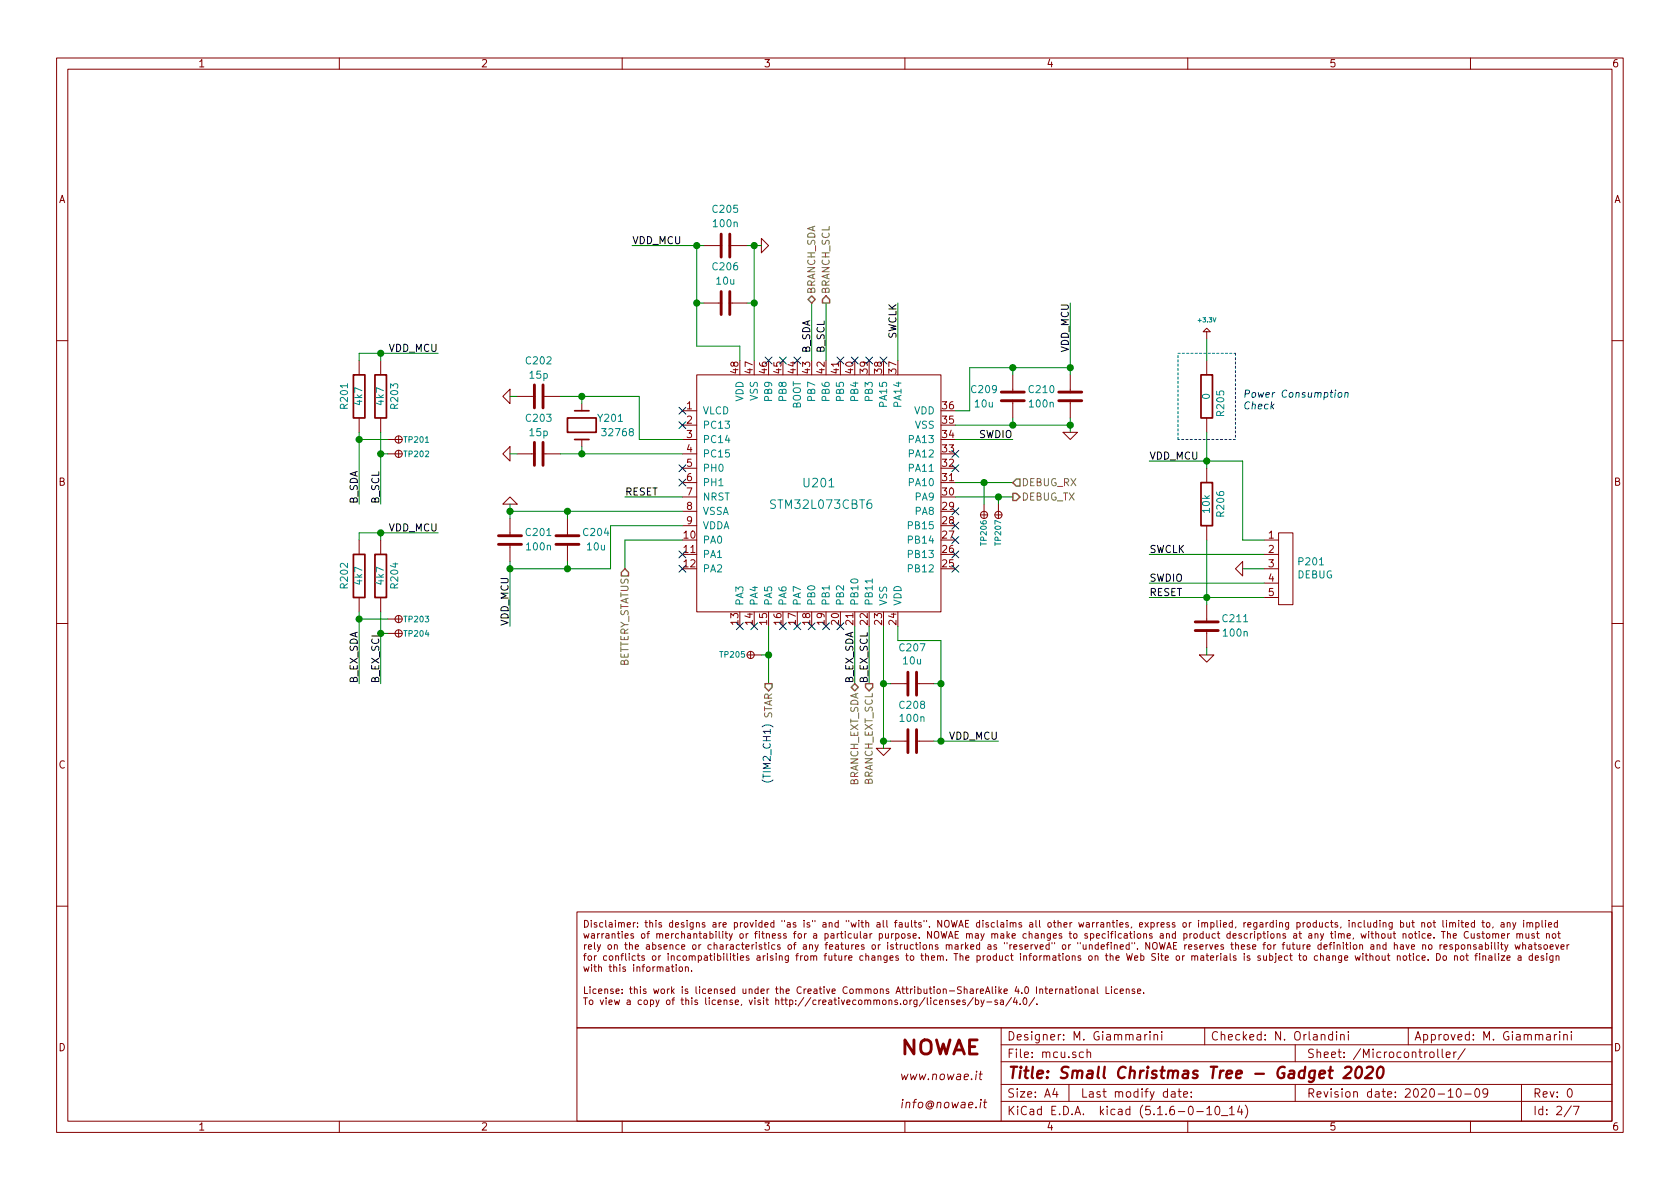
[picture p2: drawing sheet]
<svg xmlns="http://www.w3.org/2000/svg" width="297mm" height="210mm" viewBox="0 0 297 210" stroke-linecap="round" stroke-linejoin="round" font-family="sans-serif">
<defs><g id="words">
<text font-size="3.5" fill="#840000" x="159" y="186.5">NOWAE</text>
<text font-size="2.8" fill="#840000" x="178" y="190.7">Title: Small Christmas Tree - Gadget 2020</text>
<g font-size="2.1" fill="#008484">
<text x="136.6" y="90">STM32L073CBT6</text>
<text x="142.2" y="86.2">U201</text>
</g>
<g font-size="2.1" fill="#840000">
<text x="178" y="184">Designer: M. Giammarini</text>
<text x="214" y="184">Checked: N. Orlandini</text>
<text x="250" y="184">Approved: M. Giammarini</text>
<text x="159" y="191">www.nowae.it</text>
<text x="178" y="187.1">File: mcu.sch</text>
<text x="231" y="187.1">Sheet: /Microcontroller/</text>
<text x="159" y="196">info@nowae.it</text>
<text x="178" y="197.2">KiCad E.D.A. kicad (5.1.6-0-10_14)</text>
<text x="178" y="194.1">Size: A4</text>
<text x="191" y="194.1">Last modify date:</text>
<text x="231" y="194.1">Revision date: 2020-10-09</text>
<text x="271" y="194.1">Rev: 0</text>
<text x="271" y="197.2">Id: 2/7</text>
</g>
<g font-size="1.8" fill="#840000">
<text x="35" y="11.9">1</text>
<text x="85" y="11.9">2</text>
<text x="135" y="11.9">3</text>
<text x="185" y="11.9">4</text>
<text x="235" y="11.9">5</text>
<text x="285" y="11.9">6</text>
<text x="10.4" y="35.9">A</text>
<text x="285.4" y="35.9">A</text>
<text x="130.6" y="66" transform="rotate(-90 130.6 66)">48</text>
<text x="133.1" y="66" transform="rotate(-90 133.1 66)">47</text>
<text x="135.6" y="66" transform="rotate(-90 135.6 66)">46</text>
<text x="138.2" y="66" transform="rotate(-90 138.2 66)">45</text>
<text x="140.7" y="66" transform="rotate(-90 140.7 66)">44</text>
<text x="143.3" y="66" transform="rotate(-90 143.3 66)">43</text>
<text x="145.8" y="66" transform="rotate(-90 145.8 66)">42</text>
<text x="148.3" y="66" transform="rotate(-90 148.3 66)">41</text>
<text x="150.9" y="66" transform="rotate(-90 150.9 66)">40</text>
<text x="153.4" y="66" transform="rotate(-90 153.4 66)">39</text>
<text x="156" y="66" transform="rotate(-90 156 66)">38</text>
<text x="158.5" y="66" transform="rotate(-90 158.5 66)">37</text>
<text x="121.4" y="72.4">1</text>
<text x="121.4" y="74.9">2</text>
<text x="121.4" y="77.5">3</text>
<text x="166.7" y="77.5">34</text>
<text x="166.7" y="74.9">35</text>
<text x="166.7" y="72.4">36</text>
<text x="121.4" y="82.5">5</text>
<text x="121.4" y="80">4</text>
<text x="166.7" y="82.5">32</text>
<text x="166.7" y="80">33</text>
<text x="10.4" y="85.9">B</text>
<text x="121.4" y="85.1">6</text>
<text x="121.4" y="87.6">7</text>
<text x="166.7" y="87.6">30</text>
<text x="166.7" y="85.1">31</text>
<text x="285.4" y="85.9">B</text>
<text x="121" y="95.2">10</text>
<text x="121.4" y="90.2">8</text>
<text x="121.4" y="92.7">9</text>
<text x="166.7" y="95.2">27</text>
<text x="166.7" y="92.7">28</text>
<text x="166.7" y="90.2">29</text>
<text x="224.3" y="95.2">1</text>
<text x="121" y="97.8">11</text>
<text x="121" y="100.3">12</text>
<text x="166.7" y="100.3">25</text>
<text x="166.7" y="97.8">26</text>
<text x="224.3" y="97.8">2</text>
<text x="224.3" y="100.3">3</text>
<text x="224.3" y="102.9">4</text>
<text x="224.3" y="105.4">5</text>
<text x="130.6" y="110.4" transform="rotate(-90 130.6 110.4)">13</text>
<text x="133.1" y="110.4" transform="rotate(-90 133.1 110.4)">14</text>
<text x="135.6" y="110.4" transform="rotate(-90 135.6 110.4)">15</text>
<text x="138.2" y="110.4" transform="rotate(-90 138.2 110.4)">16</text>
<text x="140.7" y="110.4" transform="rotate(-90 140.7 110.4)">17</text>
<text x="143.3" y="110.4" transform="rotate(-90 143.3 110.4)">18</text>
<text x="145.8" y="110.4" transform="rotate(-90 145.8 110.4)">19</text>
<text x="148.3" y="110.4" transform="rotate(-90 148.3 110.4)">20</text>
<text x="150.9" y="110.4" transform="rotate(-90 150.9 110.4)">21</text>
<text x="153.4" y="110.4" transform="rotate(-90 153.4 110.4)">22</text>
<text x="156" y="110.4" transform="rotate(-90 156 110.4)">23</text>
<text x="158.5" y="110.4" transform="rotate(-90 158.5 110.4)">24</text>
<text x="10.4" y="135.9">C</text>
<text x="285.4" y="135.9">C</text>
<text x="10.4" y="185.9">D</text>
<text x="285.4" y="185.9">D</text>
<text x="35" y="199.9">1</text>
<text x="85" y="199.9">2</text>
<text x="135" y="199.9">3</text>
<text x="185" y="199.9">4</text>
<text x="235" y="199.9">5</text>
<text x="285" y="199.9">6</text>
</g>
<g font-size="1.8" fill="#008484">
<text x="126.1" y="37.6">C205</text>
<text x="126.3" y="40.2">100n</text>
<text x="126.1" y="47.8">C206</text>
<text x="126.7" y="50.3">10u</text>
<text x="93.1" y="64.4">C202</text>
<text x="64.1" y="71.6" transform="rotate(-90 64.1 71.6)">4k7</text>
<text x="67.9" y="71.6" transform="rotate(-90 67.9 71.6)">4k7</text>
<text x="93.7" y="67">15p</text>
<text x="131.4" y="71" transform="rotate(-90 131.4 71)">VDD</text>
<text x="134" y="70.8" transform="rotate(-90 134 70.8)">VSS</text>
<text x="136.5" y="70.7" transform="rotate(-90 136.5 70.7)">PB9</text>
<text x="139.1" y="70.7" transform="rotate(-90 139.1 70.7)">PB8</text>
<text x="144.1" y="70.7" transform="rotate(-90 144.1 70.7)">PB7</text>
<text x="146.7" y="70.7" transform="rotate(-90 146.7 70.7)">PB6</text>
<text x="149.2" y="70.7" transform="rotate(-90 149.2 70.7)">PB5</text>
<text x="151.8" y="70.7" transform="rotate(-90 151.8 70.7)">PB4</text>
<text x="154.3" y="70.7" transform="rotate(-90 154.3 70.7)">PB3</text>
<text x="156.8" y="71.7" transform="rotate(-90 156.8 71.7)">PA15</text>
<text x="159.4" y="71.7" transform="rotate(-90 159.4 71.7)">PA14</text>
<text x="171.9" y="69.5">C209</text>
<text x="182" y="69.5">C210</text>
<text x="213.9" y="70.6" transform="rotate(-90 213.9 70.6)">0</text>
<text x="61.5" y="72.2" transform="rotate(-90 61.5 72.2)">R201</text>
<text x="70.4" y="72.2" transform="rotate(-90 70.4 72.2)">R203</text>
<text x="93.1" y="74.6">C203</text>
<text x="93.7" y="77.1">15p</text>
<text x="105.9" y="74.6">Y201</text>
<text x="106.8" y="77.1">32768</text>
<text x="124.2" y="73.3">VLCD</text>
<text x="124.2" y="75.8">PC13</text>
<text x="141.6" y="72.4" transform="rotate(-90 141.6 72.4)">BOOT</text>
<text x="161.6" y="73.3">VDD</text>
<text x="161.8" y="75.8">VSS</text>
<text x="172.5" y="72.1">10u</text>
<text x="182.1" y="72.1">100n</text>
<text x="216.5" y="73.5" transform="rotate(-90 216.5 73.5)">R205</text>
<text x="124.2" y="83.4">PH0</text>
<text x="124.2" y="78.4">PC14</text>
<text x="124.2" y="80.9">PC15</text>
<text x="160.9" y="83.4">PA11</text>
<text x="160.9" y="80.9">PA12</text>
<text x="160.9" y="78.4">PA13</text>
<text x="124.2" y="86">PH1</text>
<text x="124.2" y="88.5">NRST</text>
<text x="160.9" y="86">PA10</text>
<text x="161.9" y="88.5">PA9</text>
<text x="93.1" y="94.8">C201</text>
<text x="103.3" y="94.8">C204</text>
<text x="124.2" y="91.1">VSSA</text>
<text x="124.2" y="93.6">VDDA</text>
<text x="160.9" y="93.6">PB15</text>
<text x="161.9" y="91.1">PA8</text>
<text x="213.9" y="90.6" transform="rotate(-90 213.9 90.6)">10k</text>
<text x="216.5" y="91.2" transform="rotate(-90 216.5 91.2)">R206</text>
<text x="93.2" y="97.3">100n</text>
<text x="103.9" y="97.3">10u</text>
<text x="124.2" y="96.1">PA0</text>
<text x="124.2" y="98.7">PA1</text>
<text x="124.2" y="101.2">PA2</text>
<text x="160.9" y="101.2">PB12</text>
<text x="160.9" y="98.7">PB13</text>
<text x="160.9" y="96.1">PB14</text>
<text x="229.8" y="100">P201</text>
<text x="61.5" y="103.9" transform="rotate(-90 61.5 103.9)">R202</text>
<text x="64.1" y="103.3" transform="rotate(-90 64.1 103.3)">4k7</text>
<text x="67.9" y="103.3" transform="rotate(-90 67.9 103.3)">4k7</text>
<text x="70.4" y="103.9" transform="rotate(-90 70.4 103.9)">R204</text>
<text x="131.4" y="107.2" transform="rotate(-90 131.4 107.2)">PA3</text>
<text x="134" y="107.2" transform="rotate(-90 134 107.2)">PA4</text>
<text x="136.5" y="107.2" transform="rotate(-90 136.5 107.2)">PA5</text>
<text x="139.1" y="107.2" transform="rotate(-90 139.1 107.2)">PA6</text>
<text x="141.6" y="107.2" transform="rotate(-90 141.6 107.2)">PA7</text>
<text x="144.1" y="107.2" transform="rotate(-90 144.1 107.2)">PB0</text>
<text x="146.7" y="107.2" transform="rotate(-90 146.7 107.2)">PB1</text>
<text x="149.2" y="107.2" transform="rotate(-90 149.2 107.2)">PB2</text>
<text x="151.8" y="107.2" transform="rotate(-90 151.8 107.2)">PB10</text>
<text x="154.3" y="107.2" transform="rotate(-90 154.3 107.2)">PB11</text>
<text x="156.8" y="107.2" transform="rotate(-90 156.8 107.2)">VSS</text>
<text x="159.4" y="107.2" transform="rotate(-90 159.4 107.2)">VDD</text>
<text x="229.4" y="102.3">DEBUG</text>
<text x="216.3" y="110">C211</text>
<text x="216.4" y="112.6">100n</text>
<text x="159.2" y="115.2">C207</text>
<text x="159.8" y="117.5">10u</text>
<text x="159.2" y="125.3">C208</text>
<text x="159.3" y="127.7">100n</text>
</g>
<g font-size="1.8">
<text x="111.8" y="43.2">VDD_MCU</text>
<text x="68.7" y="62.2">VDD_MCU</text>
<text x="143.3" y="62.5" transform="rotate(-90 143.3 62.5)">B_SDA</text>
<text x="145.8" y="62.5" transform="rotate(-90 145.8 62.5)">B_SCL</text>
<text x="158.5" y="60.1" transform="rotate(-90 158.5 60.1)">SWCLK</text>
<text x="189" y="62.3" transform="rotate(-90 189 62.3)">VDD_MCU</text>
<text x="173.1" y="77.5">SWDIO</text>
<text x="203.2" y="81.3">VDD_MCU</text>
<text x="63.2" y="89.1" transform="rotate(-90 63.2 89.1)">B_SDA</text>
<text x="67.1" y="89.1" transform="rotate(-90 67.1 89.1)">B_SCL</text>
<text x="110.5" y="87.6">RESET</text>
<text x="68.7" y="94">VDD_MCU</text>
<text x="203.2" y="97.8">SWCLK</text>
<text x="203.2" y="105.4">RESET</text>
<text x="203.2" y="102.9">SWDIO</text>
<text x="89.9" y="110.7" transform="rotate(-90 89.9 110.7)">VDD_MCU</text>
<text x="63.2" y="120.9" transform="rotate(-90 63.2 120.9)">B_EX_SDA</text>
<text x="150.9" y="120.9" transform="rotate(-90 150.9 120.9)">B_EX_SDA</text>
<text x="153.4" y="120.9" transform="rotate(-90 153.4 120.9)">B_EX_SCL</text>
<text x="167.8" y="130.8">VDD_MCU</text>
</g>
<g font-size="1.8" fill="#848400">
<text x="144.1" y="52.1" transform="rotate(-90 144.1 52.1)">BRANCH_SDA</text>
<text x="146.7" y="52.1" transform="rotate(-90 146.7 52.1)">BRANCH_SCL</text>
<text x="180.6" y="88.5">DEBUG_TX</text>
<text x="180.6" y="86">DEBUG_RX</text>
<text x="111.1" y="118.4" transform="rotate(-90 111.1 118.4)">BETTERY_STATUS</text>
<text x="136.5" y="127.2" transform="rotate(-90 136.5 127.2)">STAR</text>
<text x="151.8" y="139.2" transform="rotate(-90 151.8 139.2)">BRANCH_EXT_SDA</text>
<text x="154.3" y="139" transform="rotate(-90 154.3 139)">BRANCH_EXT_SCL</text>
</g>
<g font-size="1.8" fill="#0000c2">
<text x="219.7" y="70.3">Power Consumption</text>
<text x="219.7" y="72.4">Check</text>
<text x="136.3" y="138.7" transform="rotate(-90 136.3 138.7)">(TIM2_CH1)</text>
</g>
<text font-size="1.8" fill="#008400" x="67.1" y="120.9" transform="rotate(-90 67.1 120.9)">B_EX_SCL</text>
<g font-size="1.4" fill="#008484">
<text x="71.6" y="80.8">TP202</text>
<text x="71.6" y="78.3">TP201</text>
<text x="174.4" y="96.3" transform="rotate(-90 174.4 96.3)">TP206</text>
<text x="177" y="96.3" transform="rotate(-90 177 96.3)">TP207</text>
<text x="71.6" y="112.6">TP204</text>
<text x="71.6" y="110">TP203</text>
<text x="127.4" y="116.3">TP205</text>
</g>
<text font-size="1.1" fill="#008484" x="212" y="57">+3.3V</text>
</g></defs>
<g fill="none" stroke="#840000" stroke-width=".18">
<path d="M10 10.3h277v189.9h-277zM12 12.2h273v186.1h-273zM60 10.3v1.9M110 10.3v1.9M160 10.3v1.9M210 10.3v1.9M260 10.3v1.9M124.5 53.6h3.1M124.5 43.4h3.1M128.9 53.6h3.2M128.9 43.4h3.2M134.6 42.2l1.3 1.2-1.3 1.3z"/>
<path d="M212.7 58.7l.7-.7 .6 .7zM213.4 58.7v1.2M10 60.2h2M63.5 63.7v2.6M63.5 73.9v2.5M67.3 63.7v2.6M67.3 73.9v2.5M68.6 77.7h2.5M70.5 77.1v1.3M70.5 79.6v1.3M90.2 79v2.5l-1.3-1.2zM90.2 68.8v2.6l-1.3-1.3z"/>
<path d="M91.4 70.1h3.2M95.9 70.1h3.2M102.9 71.4v1.2M102.9 77.7v1.3M120.6 72.6h2.6M120.6 75.2h2.6M120.6 77.7h2.6M123.2 66.3h43.2v41.9h-43.2zM179.1 66.3v3.2M179.1 70.7v3.2M188 76.4h2.5l-1.3 1.3zM189.2 66.3v3.2"/>
<path d="M189.2 70.7v3.2M213.4 63.7v2.6M213.4 73.9v2.5M285 60.2h2M63.5 95.5v2.5M67.3 95.5v2.5M68.6 80.3h2.5M88.9 89.1l1.3-1.2 1.2 1.2zM90.2 91.7v3.2M90.2 96.1v3.2M91.4 80.3h3.2M95.9 80.3h3.2"/>
<path d="M100.3 91.7v3.2M100.3 96.1v3.2M120.6 82.8h2.6M120.6 80.3h2.6M120.6 85.3h2.6M120.6 87.9h2.6M120.6 90.4h2.6M120.6 93h2.6M173.4 91.1h1.2M174 89.1v2.6M175.9 91.1h1.3M176.5 89.1v2.6"/>
<path d="M213.4 82.8v2.5M213.4 93v2.5M219.7 99.3v2.5l-1.3-1.2zM223.5 95.5h2.6M223.5 98h2.6M226.1 94.2h2.5v12.7h-2.5zM10 110.3h2M63.5 105.7v2.5M67.3 105.7v2.5M68.6 112h2.5M68.6 109.5h2.5M70.5 108.8v1.3"/>
<path d="M70.5 111.4v1.2M132.1 115.8h2.5M132.7 115.2v1.3M212.1 115.8h2.5l-1.2 1.3zM213.4 106.9v3.2M213.4 111.4v3.1M223.5 100.6h2.6M223.5 103.1h2.6M223.5 105.7h2.6M285 110.3h2M154.9 132.3h2.6l-1.3 1.3zM157.5 120.9h3.2"/>
<path d="M157.5 131.1h3.2M161.9 120.9h3.2M161.9 131.1h3.2M10 160.2h2M102 161.3h183v20.5h-183zM103.2 169h.4M103.2 176.4h.7M103.2 165.1l.3 .8 .2-.6 .2 .6 .2-.8M103.2 171l.3 .8 .2-.6 .2 .6 .2-.8M103.4 162.8a.6 .6 0 0 1 .6 .6 .6 .6 0 0 1-.6 .6zM103.4 174.5v1.2h.5M103.4 167.1v.8"/>
<path d="M103.5 176.4v1.2M103.6 168.6l-.2 .2v1M103.7 167.1l-.3 .2M104 167.5l.6-.1-.1-.3h-.3l-.2 .1 .1 .6h.4M104 169.1l.2-.1 .3 .1 .1 .5-.1 .2h-.3l-.2-.2zM104.3 174.5v.1M104.3 176.9l.3-.1 .2 .3v.3l-.2 .2h-.3l-.1-.2zM104.3 174.9v.8M104.5 162.8v.1M104.5 163.1v.9M104.6 165.2h.5v.7M104.6 170.6v.1"/>
<path d="M104.6 171v.8M105 171h.5M105.1 165.4h-.4l-.2 .2 .2 .3h.4M105.1 166.7v1l.2 .2M105.1 169v.8M105.2 170.6v1l.3 .2M105.4 174.9h-.3l-.3 .2 .1 .5h.5M105.5 169l-.4 .2M105.5 163.2a.26 .26 0 0 0-.3-.1 .26 .26 0 0 0-.1 .3l.5 .3-.2 .3-.3-.1M105.6 167.1l.3 .8M105.7 165.1v.8M105.8 171.1l.2-.1h.3v.8"/>
<path d="M105.8 175.3l.6-.1-.2-.3h-.3l-.1 .6 .2 .2 .3-.1M105.8 170.6v1.2M106 165.1l-.3 .2M106.1 176.8l.3 .8 .3-.8M106.2 167.1l-.4 1-.2 .1M106.4 165.1v.8M106.6 163.2l-.4-.1-.2 .3 .1 .5h.5M106.8 165.1l-.4 .2M106.9 175l.2-.1h.3v.8M106.9 174.9v.8M107.1 162.8v1l.2 .2M107.2 165.2h.4l.1 .7"/>
<path d="M107.2 176.4v.1M107.2 176.8v.8M107.3 169.1l-.4-.1-.2 .2 .1 .6h.5M107.5 167.2l.4-.1 .2 .2-.1 .5-.3 .1-.2-.2zM107.7 165.4h-.4l-.2 .2 .2 .3h.4M107.7 177.2l.5-.1v-.2l-.4-.1-.1 .2v.6h.5M107.7 171h.4M107.7 163.2h.5v.8M107.8 169.1l.3-.1 .3 .2-.2 .6h-.3l-.1-.1zM107.8 170.6v1l.3 .2M108.2 163.4l-.5 .1v.2v.2h.5M108.2 165.2l.2-.1 .3 .1v.7"/>
<path d="M108.2 165.1v.8M108.4 174.9a.26 .26 0 0 0-.3 0 .26 .26 0 0 0-.2 .2l.6 .4-.2 .2-.4-.1M108.5 171.1l.2-.1h.3v.8M108.5 170.6v1.2M108.6 167.2l.1-.1a.27 .27 0 0 1 .4 .1v.7M108.6 176.8l.3 .8 .2-.5 .2 .5 .3-.8M108.6 167.1v.8M108.8 162.8v.1M108.8 163.1v.9M108.9 169.1a.27 .27 0 0 1 .5 .1v.6M108.9 169v.8M108.9 175.3l.6-.1-.2-.3h-.3l-.1 .6 .2 .2 .3-.1"/>
<path d="M109.1 165.1h.5M109.3 164.7v1l.3 .2M109.4 163.3v-.1a.27 .27 0 0 1 .5 .1v.7M109.4 163.1v.9M109.6 170.6v.1M109.6 171v.8M109.8 169h.4M109.9 163.3l.2-.2 .2 .1 .1 .8M110 164.7v.1M110 175.6v.1M110 174.9v.2M110 165.1v.8"/>
<path d="M110.2 168.6l-.3 .2v1M110.4 167.1h.5M110.5 165.5l.6-.1-.1-.2-.3-.1-.2 .2 .1 .6h.4M110.6 171a.26 .26 0 0 0-.3 0 .26 .26 0 0 0-.2 .2l.5 .3-.2 .3-.3-.1M110.6 166.7v1l.3 .2M110.6 168.6v1l.2 .2M110.9 163.5l.6-.1-.1-.2-.3-.1-.2 .2 .1 .6h.4M110.9 176.9l.4-.1 .1 .2v.6M111.3 168.6v.1M111.3 169v.8M111.3 167.2l.1-.1a.27 .27 0 0 1 .4 .1v.7M111.3 166.7v1.2"/>
<path d="M111.3 174.9h.5M111.4 177.1l-.4 .1-.2 .2 .2 .2h.4M111.5 174.5v1l.3 .2M112 165.2a.26 .26 0 0 0-.3-.1 .26 .26 0 0 0-.2 .2l.5 .4-.1 .2h-.4M112 163.1v.9M112 170.6v.1M112 171v.8M112.2 175l.1-.1h.3l.1 .8M112.2 174.5v1.2M112.3 163.1l-.3 .3M112.3 167.5l.6-.1-.2-.3h-.2l-.2 .1v.5l.2 .2 .3-.1M112.3 169.1l-.3-.1-.2 .2 .1 .6h.4"/>
<path d="M112.6 171.1l.4-.1 .1 .1v.7M112.6 171v.8M112.7 169h.4M112.7 163.8v.2M112.7 163.2v.1M112.8 168.6v1l.3 .2M113.2 174.5v.1M113.2 174.9v.8M113.4 176.9l-.3-.1-.3 .3 .2 .5h.4M113.5 165.2l.1-.1 .4 .1-.1 .7h-.4zM113.5 171h.5M113.9 169.1l-.3-.1-.1 .2v.2l.4 .1v.3h-.4"/>
<path d="M113.9 177l.2-.2 .3 .2v.6h-.4zM114 170.6l-.3 .1v1.1M114 163.1h.5M114.2 162.8v1l.3 .2M114.2 174.9h-.3l-.2 .2 .1 .1 .4 .1v.3h-.5M114.3 167.1h.5v.8M114.4 171.1l.2-.1 .3 .1-.1 .6h-.4zM114.4 165.1h.4M114.8 164.7l-.2 .2v1M114.8 167.4h-.4l-.2 .2 .2 .3 .4-.1M114.9 163.3v-.1a.27 .27 0 0 1 .5 .1v.7M114.9 162.8v1.2"/>
<path d="M115 176.9l.3-.1 .3 .3-.2 .5h-.4M115 176.8v1.2M115.4 167.1h.3l.3 .2-.2 .5h-.4M115.4 169.1l.3-.1 .3 .2-.2 .6h-.4zM115.4 166.7v1.2M115.4 171v.8M115.6 174.9l.2 .8 .2-.6 .3 .6 .2-.8M115.8 171l-.4 .2M116 162.8v.1M116 163.1v.9M116 176.8l.3 .8M116.1 165.2l.2-.1 .3 .1v.7"/>
<path d="M116.1 165.1v.8M116.2 171.1l.3-.1 .2 .1v.7M116.2 171v.8M116.5 169v.8M116.5 176.8l-.4 1.1-.1 .1M116.6 165.3l.2-.2 .3 .1 .1 .7M116.7 171.1l.2-.1h.3v.8M116.8 169l-.3 .2M116.9 167.1h-.3l-.2 .1 .1 .2 .4 .1v.3h-.5M116.9 163.2l-.3-.1-.1 .2v.2l.4 .1v.3h-.4M116.9 175l.2-.1 .3 .1v.6h-.4l-.1-.1zM117.4 167.5l.6-.1-.1-.3h-.3l-.2 .1v.6h.5"/>
<path d="M117.7 165.5l.5-.1v-.2l-.4-.1-.1 .2v.6h.5M117.8 171h.4l.1 .8M117.9 177l.2-.2 .3 .2v.6h-.4l-.2-.2zM118 174.9v.8M118.1 168.6v.1M118.1 169v.8M118.3 171.3l-.5 .1-.1 .1 .1 .2h.5M118.4 174.9l-.4 .2M118.5 167.2v-.1a.27 .27 0 0 1 .5 .1v.7M118.5 167.1v.8M118.7 169.1a.27 .27 0 0 1 .5 .1v.6M118.7 169v.8"/>
<path d="M118.7 171h.5M118.7 165.1v.8M118.7 174.5v1.2M118.8 176.8h.5M118.9 170.6v1l.3 .2M118.9 175.2l.3 .5M118.9 163.2l-.3-.1-.2 .3 .1 .5h.4M118.9 162.8v1.2M119.1 165.1l-.4 .2M119.2 174.9l-.5 .4M119.3 176.4l-.3 .2v1M119.4 163.5l.6-.1-.2-.3-.3 .1-.1 .6 .2 .2 .3-.1"/>
<path d="M119.6 170.6v.1M119.6 171v.8M120 165.2l-.3-.1-.3 .2 .2 .6h.4M120.1 167.1h-.4l-.2 .2 .1 .5h.5M120.2 171h.2l.2 .1v.6l-.3 .1-.2-.2v-.4zM120.3 169.1l-.4-.1-.2 .2 .1 .6h.5M120.4 176.8h.5M120.5 165.2l.2-.1 .3 .1v.7M120.5 167.5l.6-.1-.1-.3h-.3l-.2 .1 .1 .6h.4M120.5 164.7v1.2M120.6 176.4v1.1l.3 .1M120.6 174.5v.1"/>
<path d="M120.6 174.9v.8M120.8 169.1l.2-.1 .3 .1v.7h-.4zM120.9 163.2l-.3-.1-.2 .2 .1 .2 .4 .1v.3h-.5M121.2 171.1l.2-.1h.2l.1 .8M121.2 171v.8M121.3 177l.1-.2 .3 .1 .1 .7M121.3 176.4v1.2M121.5 162.8v.1M121.5 163.1v.9M121.6 165.2h.4l.1 .7M121.6 174.9h-.3l-.2 .2 .1 .1 .4 .1v.3h-.5M121.9 169.1l.1-.1 .3 .1 .1 .7"/>
<path d="M121.9 169v.8M122.1 165.4l-.5 .1-.1 .1 .1 .3h.5M122.3 171.6v.2M122.3 176.4v.1M122.3 176.8v.8M122.4 169.2l.2-.2 .2 .1 .1 .7M122.5 167.2l.2-.1 .3 .1v.6h-.4zM122.6 163.1l-.1 1.1-.5 .1M122.6 163.2l-.4-.1-.2 .3 .1 .5h.5M122.7 165.2l.1-.1 .3 .1 .1 .7M122.7 165.1v.8M123.1 174.5v1l.1 .2"/>
<path d="M123.1 163.3l.4-.2 .1 .2v.7M123.1 163.1v.9M123.3 176.9l-.3-.1-.2 .2 .1 .2 .4 .1v.3h-.5M123.5 169.1l.3-.1 .2 .2-.1 .6h-.4M123.5 169v1.2M123.6 165.1h.4M123.6 167.1v.8M123.7 174.5v.1M123.7 174.9v.8M123.7 164.7v1l.3 .2M123.9 167.1l-.3 .2M124.4 165.2h.5v.7"/>
<path d="M124.6 169.1l.3-.1 .2 .2v.6M124.6 163.2a.26 .26 0 0 0-.3-.1 .26 .26 0 0 0-.1 .3l.5 .3-.2 .3-.3-.1M124.8 174.9h-.4l-.2 .2 .1 .5h.5M124.8 176.4v1.1l.1 .1M124.9 165.4l-.5 .1v.1v.3h.5M125.1 169.3l-.4 .1-.2 .1 .2 .3h.4M125.2 175.3l.6-.1v-.3h-.4l-.2 .2 .1 .5h.5M125.4 176.4v.1M125.4 176.8v.8M125.5 169h.4M125.5 165.2l.4-.1 .2 .2-.1 .6h-.5M125.5 164.7v1.2"/>
<path d="M125.6 168.6v1l.3 .2M125.8 167.1h-.4l-.2 .2 .1 .5h.5M126.1 163.2h.4l.1 .8M126.3 167.2l.1-.1h.3l.1 .8M126.3 166.7v1.2M126.3 168.6v.1M126.3 175l.1-.1a.27 .27 0 0 1 .4 .2v.6M126.3 169v.8M126.3 174.9v.8M126.5 176.9l-.4-.1-.2 .3 .1 .5h.5M126.6 163.4l-.4 .1-.2 .2 .2 .3 .4-.1M126.6 164.7v.1"/>
<path d="M126.6 165.1v.8M126.9 169.1l.3-.1 .3 .2-.2 .6h-.4M126.9 168.6v1.2M126.9 177.2l.6-.1v-.2l-.4-.1-.2 .2 .1 .6h.5M127.2 164.7v1l.1 .2M127.2 163.1v.9M127.3 167.1h.5v.8M127.5 163.1l-.3 .3M127.8 164.7v.1M127.8 174.9h-.3l-.2 .2 .1 .1 .4 .1v.3h-.5M127.8 165.1v.8M127.8 163.5l.6-.1-.2-.3h-.2l-.2 .2v.5l.2 .2 .3-.1"/>
<path d="M127.8 167.4l-.5 .1v.1v.2h.5M128 168.6v.1M128 169v.8M128 177l.1-.1a.27 .27 0 0 1 .4 .1v.6M128 176.8v.8M128.2 165.1h.5M128.3 175.3l.6-.1-.2-.3h-.4v.6l.2 .2 .3-.1M128.3 164.7v1l.4 .2M128.4 167.1v.8M128.5 168.6v1l.2 .2M128.8 167.1l-.4 .2M128.9 165.1l.3 .8"/>
<path d="M129.2 167.1h.4l.1 .8M129.2 168.6v.1M129.2 169v.8M129.5 165.1l-.4 1.1-.2 .1M129.5 176.9l-.3-.1-.2 .2 .1 .2 .4 .1v.3h-.5M129.5 169h.5M129.7 167.4h-.4l-.2 .2 .2 .3 .4-.1M129.7 168.6v1l.3 .2M129.8 163.2l.4-.1 .2 .3-.1 .5h-.5M129.8 163.1v1.2M129.9 174.9h-.4l-.2 .2 .1 .5h.5M129.9 174.5v1.2"/>
<path d="M130 177.2l.6-.1-.1-.2-.3-.1-.2 .2 .1 .6h.4M130.4 168.6v.1M130.4 169v.8M130.7 167.1h-.3l-.2 .2 .1 .5h.4M130.9 165.2l.1-.1 .4 .1-.1 .7h-.4zM130.9 169.4l.6-.1-.2-.3-.3 .1-.1 .5 .2 .2h.3M130.9 163.1v.9M131.1 167.1h.4M131.1 177.6l-.1 .2M131.3 163.1l-.4 .3M131.3 166.7v1l.2 .2M131.4 174.9v.7l.3 .1 .2-.1"/>
<path d="M131.6 163.3l.4-.2 .2 .3-.1 .5-.3 .1-.2-.2zM131.9 167.5l.6-.1-.2-.3h-.4v.6l.2 .2 .3-.1M131.9 174.9v.8M131.9 165.1v.8M132.3 165.1l-.4 .2M132.4 169.1l-.3-.1-.2 .2 .1 .2 .4 .1v.3h-.5M132.5 175l.1-.1h.3l.1 .8M132.5 176.8l.2 .8 .3-.8M132.5 174.9v.8M132.6 163.1l.3 .9 .3-.9M133 167.1v.8M133.3 167.1l-.3 .2"/>
<path d="M133.4 165.1h.5M133.5 176.4v.1M133.5 176.8v.8M133.7 162.8v.1M133.7 163.1v.9M133.7 166.7v.1M133.7 167.1v.8M133.9 164.7l-.3 .2v1M133.9 169.1l.3-.1 .2 .2v.6M134 174.9h-.3l-.2 .2 .1 .5h.4M134 174.5v1.2M134.3 164.7v.1"/>
<path d="M134.3 165.1v.8M134.4 169.3l-.4 .1-.2 .1 .2 .3h.4M134.4 176.9a.26 .26 0 0 0-.2-.1 .26 .26 0 0 0-.2 .3l.5 .3-.2 .2h-.3M134.5 175.3l.6-.1v-.3h-.4l-.2 .2 .1 .5h.5M134.7 167.1a.26 .26 0 0 0-.3 0 .26 .26 0 0 0-.2 .2l.5 .3-.2 .3-.3-.1M134.7 165.1h.4M134.7 163.2l-.3-.1-.2 .3 .1 .5h.4M134.7 162.8v1.2M134.8 164.7v1l.3 .2M135 169v.8M135 176.4v.1M135 176.8v.8"/>
<path d="M135.1 167.1h.4M135.2 163.5l.6-.1-.2-.3h-.2l-.2 .2v.5l.2 .2 .3-.1M135.2 166.7v1l.3 .2M135.3 169l-.3 .2M135.4 176.8h.5M135.5 165.2l.2-.1 .3 .1v.7M135.5 165.1v.8M135.6 176.4v1.1l.3 .1M135.6 174.9v.8M135.7 168.6v.1M135.7 169v.8M135.9 166.7v.1"/>
<path d="M135.9 167.1v.8M136 174.9l-.4 .2M136.6 165.5l.5-.1v-.2l-.4-.1-.1 .2v.6h.5M136.7 169.1l-.3-.1-.2 .2 .1 .2 .4 .1v.3h-.5M136.8 163.2l-.3-.1-.2 .3 .1 .5h.4M136.8 162.8v1.2M137 167.1h-.3l-.3 .2 .2 .5h.4M137.1 174.9h.5M137.2 177l.1-.2 .3 .1 .1 .7M137.2 176.4v1.2M137.2 168.6v.1M137.2 169v.8"/>
<path d="M137.3 174.5v1l.3 .2M137.8 169.1a.27 .27 0 0 1 .5 .1v.6M137.8 169v.8M137.9 167.1h-.3l-.1 .1v.2l.4 .1v.3h-.4M138 175l.1-.1h.3l.1 .8M138 174.5v1.2M138 165.2a.26 .26 0 0 0-.3-.1 .26 .26 0 0 0-.1 .2l.5 .4-.2 .2h-.3M138.1 176.8h.4M138.3 176.4v1.1l.2 .1M138.3 162.8v.2M138.7 162.8v.2M138.8 176.8h.4"/>
<path d="M138.9 176.4v1.1l.3 .1M139 165.2l-.3-.1-.2 .2 .1 .1 .4 .2v.3h-.5M139 175.3l.5-.1-.1-.3h-.4v.6l.2 .2 .3-.1M139.2 163.2h.5v.8M139.4 167.2l.1-.1 .4 .1v.6h-.5l-.1-.2zM139.4 169v1l-.2 .2-.3-.1M139.4 169.1l-.4-.1-.2 .2 .1 .6h.5M139.6 176.9l.4-.1 .2 .3-.1 .5h-.5M139.6 176.8v1.2M139.7 163.4l-.4 .1-.1 .2 .1 .3 .4-.1M140.3 165.1h.4M140.3 167.1h.4"/>
<path d="M140.7 163.2l-.3-.1-.2 .2 .1 .2 .4 .1v.3h-.5M140.7 177.5v.1M140.7 176.9v.1M140.7 169h.4M140.7 164.7l-.2 .2v1M140.7 166.7l-.2 .1v1.1M141.1 165.2l.2-.1 .4 .1-.1 .7h-.4zM141.1 168.6l-.2 .2v1M141.6 169v.8M141.7 174.6a.57 .57 0 0 0-.8 .4 .57 .57 0 0 0 .5 .7l.3-.1M141.9 169l-.3 .2M142.1 167.1h.4l.1 .8"/>
<path d="M142.1 176.4l-1 1.5M142.2 162.8v.1M142.2 163.1v.9M142.2 174.9v.8M142.2 165.1v.8M142.3 169.1l.2-.1 .3 .1-.1 .7h-.4zM142.5 174.9l-.3 .2M142.6 165.1l-.4 .2M142.6 167.4h-.4l-.2 .2 .2 .3 .4-.1M142.8 175.3l.6-.1-.1-.3h-.4l-.1 .6 .2 .2 .4-.1M143.1 163.2l-.3-.1-.1 .2v.2l.4 .1v.3h-.4M143.1 167.2l.2-.1h.3l.1 .8"/>
<path d="M143.1 167.1v.8M143.4 169.1l.1-.1 .3 .1 .1 .7M143.4 169v.8M143.4 176.4l-1.1 1.5M143.7 162.8v.2M143.9 165.2l.3-.1 .2 .2v.6M143.9 169.2l.1-.2 .3 .1 .1 .7M143.9 174.9h.5v.8M144.1 162.8v.2M144.1 167.1l.3 .8M144.3 176.9l-.4-.1-.2 .3 .1 .5h.5M144.4 165.4h-.4l-.2 .2 .2 .3h.4"/>
<path d="M144.4 175.2h-.4l-.1 .2 .1 .3 .4-.1M144.7 167.1l-.4 1-.2 .1M144.8 176.8v.8M144.9 174.9h.4M145 174.5v1l.3 .2M145.1 176.8l-.3 .3M145.5 177.2l.5-.1-.1-.3-.4 .1v.6l.1 .1h.4M145.5 163.2l.4-.1 .1 .2v.7M145.7 174.5v.1M145.7 169h.5M145.7 174.9v.8M145.9 165.2l.3-.1 .2 .2-.1 .6h-.4"/>
<path d="M145.9 165.1v1.2M145.9 167.1h.4M146 163.4l-.4 .1-.1 .2 .1 .3 .4-.1M146.2 168.6l-.3 .2v1M146.2 174.9l.2 .8 .3-.8M146.3 166.7l-.3 .1v1.1M146.6 169v.8h.3l.2-.1M146.6 176.9h.4l.1 .7M146.6 163.3l.1-.1a.27 .27 0 0 1 .4 .1v.7M146.6 163.1v.9M146.7 167.5l.5-.1-.1-.3h-.4v.6l.1 .2 .4-.1M146.9 165.2h.5v.7"/>
<path d="M147.1 177.1l-.4 .1-.2 .2 .2 .2h.4M147.1 169v.8M147.1 175.3l.6-.1-.2-.3h-.3l-.1 .6 .2 .2 .3-.1M147.4 165.4l-.5 .1v.1v.3h.5M147.4 169h.5M147.4 176.8h.5M147.6 168.6v1l.3 .2M147.6 176.4v1.1l.3 .1M147.8 167.1h.4l.1 .8M148 165.1v.8M148.2 163.2l-.3-.1-.3 .3 .2 .5h.4M148.2 162.8v1.2"/>
<path d="M148.3 167.4h-.4l-.2 .2 .2 .3 .4-.1M148.3 169l.1 .8h.2l.2-.1M148.3 176.4v.1M148.3 176.8v.8M148.4 165.1l-.4 .2M148.6 165.1h.4M148.6 167.1h.5M148.8 164.7v1l.2 .2M148.8 176.8l.2 .8 .3-.8M148.8 166.7v1l.3 .2M148.8 169v.8M149.4 169v.8"/>
<path d="M149.5 164.7v.1M149.5 165.1v.8M149.5 167.1l.1 .7 .2 .1 .2-.2M149.6 162.8v.2M149.7 169l-.3 .2M149.7 177.2l.6-.1-.2-.3-.3 .1-.1 .6 .2 .1h.3M149.8 174.6a.57 .57 0 0 0-.8 .4 .57 .57 0 0 0 .6 .7l.2-.1M150 167.1v.8M150.1 169.4l.5-.1v-.2l-.4-.1-.1 .2v.6h.5M150.1 162.8v.2M150.3 175l.2-.1 .3 .1 .1 .5-.2 .1-.2 .1-.2-.1zM150.5 163.1l.2 .9 .2-.6 .3 .6 .2-.9"/>
<path d="M150.5 165.2l-.3-.1-.2 .2 .1 .6h.4M150.6 167.1v.8M150.9 167.1l-.3 .2M151 165.1l.1 .8h.3l.2-.1M151.3 167.5l.5-.1v-.3h-.4l-.1 .1v.6h.5M151.3 176.9l-.3-.1-.3 .3 .2 .5h.4M151.4 175v-.1a.27 .27 0 0 1 .5 .2v.6M151.4 174.9v.8M151.6 165.1v.8M151.8 162.8v.1M151.8 177l.2-.2 .3 .2v.6h-.4zM151.8 163.1v.9"/>
<path d="M151.9 175.1a.27 .27 0 0 1 .2-.2 .27 .27 0 0 1 .3 .2v.6M152.1 164.7v1l.2 .2M152.2 163.1h.5M152.4 162.8v1l.3 .2M152.6 169.1l-.4-.1-.2 .2 .1 .6h.5M152.8 165.2h.4l.1 .7M152.8 167.1h-.3l-.2 .1v.2l.5 .1v.3h-.5M152.9 177l.2-.2 .3 .1v.7M152.9 176.8v.8M153 175l.3-.1 .2 .2v.6M153 174.9v.8M153.1 163.3v-.1a.27 .27 0 0 1 .5 .1v.7"/>
<path d="M153.1 169.1a.27 .27 0 0 1 .5 .1v.6M153.1 162.8v1.2M153.1 168.6v1.2M153.3 165.4h-.4l-.2 .2 .2 .3h.4M153.4 177l.2-.2 .3 .1v.7M153.5 175.1l.1-.2h.3l.1 .8M153.8 165.1v.8M154.2 165.1l-.4 .2M154.2 169.1l.3-.1 .2 .2v.6M154.2 167.2l.2-.1 .3 .1v.6h-.4zM154.5 177l.1-.1a.27 .27 0 0 1 .4 .1v.6M154.5 176.8v.8"/>
<path d="M154.6 175l.3-.1 .2 .2-.1 .5h-.4zM154.7 169.3l-.4 .1-.2 .1 .2 .3h.4M155 177l.2-.2 .3 .1v.7M155.1 163.2l.3-.1 .2 .2v.7M155.2 169.1l.2-.1 .3 .1 .1 .7M155.2 169v.8M155.3 167.1v.8M155.5 165.2l.3-.1 .2 .2-.1 .6h-.4M155.5 165.1v1.2M155.6 163.4l-.4 .1-.2 .2 .2 .3 .4-.1M155.7 167.1l-.4 .2M155.7 175l.1-.1h.3l.1 .8"/>
<path d="M155.7 174.9v.8M156.1 177l.2-.2 .3 .2v.6h-.4l-.2-.2zM156.2 162.8v1l.1 .2M156.6 165.1v.8h.3l.2-.1M156.8 162.8v1l.1 .2M156.8 169v1.1h-.5M156.8 169.1l-.3-.1-.2 .2 .1 .6h.4M156.9 166.7v.1M156.9 167.1v.8M157.1 165.1v.8M157.1 174.9a.26 .26 0 0 0-.3 0 .26 .26 0 0 0-.1 .2l.5 .4-.2 .2-.3-.1M157.2 177l.2-.2 .2 .1 .1 .7"/>
<path d="M157.2 176.8v.8M157.4 169.4l.5-.1-.1-.3-.4 .1v.5l.1 .2h.4M157.6 165.1v.8M157.9 167.1h-.3l-.1 .1v.2l.4 .1v.3h-.4M158 165.1l-.4 .2M158.1 163.1h.5M158.3 167.1h.5M158.4 165.2l.3-.1 .3 .2-.2 .6h-.4M158.4 165.1v1.2M158.4 175.7l.4-1.2 .4 1.2M158.5 166.7v1l.3 .2M158.5 175.3h.6"/>
<path d="M158.6 162.8l-.3 .1v1.1M158.6 176.9l-.2-.1-.2 .2 .1 .2 .3 .1v.3h-.4M158.8 169.1l-.3-.1-.1 .2v.2l.4 .1v.3h-.4M159 163.2h.5v.8M159.2 167.1v.8M159.2 177.5v.1M159.5 174.9h.4M159.5 163.4l-.4 .1-.1 .2 .1 .3 .4-.1M159.5 165.2l.3-.1 .2 .1-.1 .7h-.3l-.2-.2zM159.5 167.1l-.3 .2M159.6 174.5v1l.3 .2M159.8 177l.3-.2 .3 .3-.2 .5h-.4z"/>
<path d="M159.9 167.1l.1 .7 .2 .1 .2-.2M160.1 163.1v.8l.3 .1 .2-.2M160.1 169h.5M160.1 174.9h.5M160.3 168.6v1l.3 .2M160.3 174.5v1l.3 .2M160.4 167.1v.8M160.6 163.1v.9M160.9 176.8v.8M160.9 165.2a.26 .26 0 0 0-.2-.1 .26 .26 0 0 0-.2 .2l.5 .4-.2 .2h-.3M161 169.1l.3-.1 .3 .2-.2 .6h-.4zM161 174.9v.8"/>
<path d="M161.2 162.8v1l.1 .2M161.2 176.8l-.3 .3M161.3 174.9l-.3 .2M161.4 165.5l.6-.1-.2-.3-.3 .1-.1 .5 .2 .2h.4M161.5 167.1h-.3l-.3 .2 .1 .5h.5M161.6 163.1h.5M161.7 174.5v.1M161.7 174.9v.8M161.8 162.8v1l.3 .2M161.8 167.1h.5M162 166.7v1l.3 .2M162.1 176.8v1.1l-.5 .1"/>
<path d="M162.1 176.9l-.3-.1-.2 .3 .1 .5h.4M162.3 174.9h.3l.3 .2-.1 .5h-.5M162.3 174.5v1.2M162.5 165.8v.1M162.7 166.7v.1M162.7 167.1v.8M162.8 169h.5M162.9 163.2l-.3-.1-.2 .2 .1 .2 .4 .1v.3h-.5M163 168.6v1l.3 .2M163.3 167.2l.1-.1 .4 .1-.1 .6h-.4l-.1-.2zM163.4 174.9v.7l.3 .1 .2-.1M163.4 162.8v.2"/>
<path d="M163.6 176.4l-1.1 1.5M163.7 169.1l.1-.1 .3 .1 .1 .7M163.7 168.6v1.2M163.8 162.8v.2M163.9 174.9v.8M164 176.4v1.1l.1 .1M164.3 174.9h.4M164.3 163.8v.2M164.3 167.2l.2-.1h.3v.8M164.3 167.1v.8M164.5 174.5v1l.2 .2M164.6 176.4v.1"/>
<path d="M164.6 176.8v.8M164.7 164.7v1.2l-.7-1.2v1.2M164.7 169.4l.6-.1-.1-.2-.4-.1-.1 .2v.6h.5M165.2 174.5v.1M165.2 174.9v.8M165.3 164.9l.2-.2a.4 .4 0 0 1 .5 .4v.4a.4 .4 0 0 1-.3 .4 .4 .4 0 0 1-.4-.2zM165.7 176.9l-.4-.1-.2 .3 .1 .5h.5M165.7 175l.2-.1 .3 .1v.6h-.4zM165.8 169.1l.1-.1 .3 .1 .1 .7M165.8 169v.8M165.8 167.1h-.3l-.1 .1v.2l.4 .1v.3h-.4M166.1 177.2l.6-.1-.1-.2-.3-.1-.2 .2 .1 .6h.4"/>
<path d="M166.3 169.2l.1-.2 .3 .1 .1 .7M166.4 164.7l.3 1.2 .2-.9 .2 .9 .3-1.2M166.5 162.8v1.2l-.7-1.2v1.2M166.8 175l.2-.1h.2l.1 .8M166.8 174.9v.8M167.1 162.9l.2-.1h.3a.77 .77 0 0 1-.1 1.2l-.3-.1a.9 .9 0 0 1-.1-1zM167.2 177l.2-.2 .2 .1 .1 .7M167.2 176.8v.8M167.3 167.2l.3-.1 .2 .1v.7M167.3 167.1v.8M167.4 169.7v.1M167.7 165.9l.4-1.2 .4 1.2"/>
<path d="M167.8 167.2l.2-.1h.3v.8M167.8 165.6h.6M167.9 175.2h.9M168.2 162.8l.3 1.2 .2-.9 .2 .9 .3-1.2M168.7 176.9l-.3-.1-.2 .2 .1 .2 .4 .1v.3h-.5M168.7 168.6h.6M168.9 167.1h.4l.1 .8M168.9 165.3h.4M169 168.6v1.2M169.2 177.2l.5-.1v-.2l-.4-.1-.1 .2v.6h.5M169.4 167.4l-.5 .1-.1 .1 .1 .2h.5M169.5 164.7h-.6v1.2h.6"/>
<path d="M169.5 164l.4-1.2 .4 1.2M169.6 163.6h.6M169.7 169.1h.1a.27 .27 0 0 1 .5 .1v.6M169.7 168.6v1.2M170 174.5l-.7 .1v.3l.6 .3 .1 .3-.3 .2-.4-.1M170 167.1v.8M170.3 167.1l-.3 .2M170.5 175v-.1a.27 .27 0 0 1 .5 .2v.6M170.5 174.5v1.2M170.7 176.9l-.3-.1-.2 .2 .1 .2 .4 .1v.3h-.5M170.7 163.3h.4M170.7 166.7v1.2"/>
<path d="M170.8 169.4l.5-.1-.1-.3-.4 .1v.5l.1 .2h.4M170.8 167.4l.4 .5M170.9 165.2l.3-.1 .2 .2v.6M170.9 165.1v.8M171.2 167.1l-.5 .4M171.3 162.8h-.6v1.2h.6M171.4 165.3l.2-.2 .3 .1v.7M171.6 174.9h.3l.2 .2v.6M171.6 167.5l.6-.1-.1-.3h-.3l-.2 .1 .1 .6h.4M172.1 175.2h-.4l-.2 .2 .2 .3 .4-.1M172.1 176.4l-1.1 1.5M172.5 165.2h.4l.1 .7"/>
<path d="M172.5 176.9l.3-.1 .3 .3-.2 .5h-.4M172.5 176.4v1.2M172.6 174.9v.8M172.7 169.1l.4-.1 .2 .2-.1 .6h-.5M172.7 169v1.2M173 165.4l-.5 .1-.1 .1 .1 .3h.5M173 174.9l-.4 .2M173.2 163.2l-.3-.1-.3 .3 .1 .5h.5M173.2 167.1h-.3l-.3 .2 .1 .5h.5M173.2 162.8v1.2M173.2 166.7v1.2M173.3 175.3l.6-.1-.1-.3h-.3l-.2 .2 .1 .5h.4"/>
<path d="M173.4 165.1l.3 .8M173.4 176.8l.3 .8M173.8 162.8v.1M173.8 163.1v.9M173.8 169v.8M174 165.1l-.4 1.1-.2 .1M174 176.8l-.4 1.1-.2 .1M174.2 169l-.4 .2M174.2 175.7l.4-1.2 .4 1.2M174.3 175.3h.6M174.5 177.2h.9M174.6 169.1l.2-.1 .3 .1-.1 .7h-.4z"/>
<path d="M174.7 167.1h.3l.2 .1v.7M174.8 163.2a.26 .26 0 0 0-.3-.1 .26 .26 0 0 0-.2 .3l.5 .3-.2 .3-.3-.1M175.2 167.4h-.4l-.2 .2 .2 .3 .4-.1M175.4 165.2l.1-.1 .3 .1 .1 .7M175.4 165.1v.8M175.4 174.5v1l.2 .2M175.8 163.2l-.3-.1-.2 .3 .1 .5h.4M175.9 165.3l.1-.2 .3 .1 .1 .7M176 174.5v.1M176 174.9v.8M176.2 167.1a.26 .26 0 0 0-.3 0 .26 .26 0 0 0-.2 .2l.5 .3-.2 .3-.3-.1M176.2 169.1l-.4-.1-.2 .2 .1 .6h.5"/>
<path d="M176.2 168.6v1.2M176.3 162.8v1l.2 .2M176.3 176.9l-.3-.1-.1 .2v.2l.4 .1v.3h-.4M176.6 174.5v1.2M176.7 169l.1 .8h.3l.1-.1M176.7 175.2l.4 .5M176.9 176.9h.5v.7M177 163.2h.4l.1 .8M177 165.2h.4l.1 .7M177.1 174.9l-.5 .4M177.2 169v.8M177.4 177.1l-.4 .1-.1 .2 .1 .2h.4"/>
<path d="M177.5 163.4l-.5 .1-.1 .2 .1 .2h.5M177.5 165.4l-.5 .1-.1 .1 .1 .3h.5M177.5 175.3l.6-.1v-.3h-.4l-.2 .2 .1 .5h.5M177.6 166.7v.2M178.1 162.8v.1M178.1 163.1v.9M178.1 164.7v1.2M178.1 166.7v.2M178.2 165.4l.3 .5M178.3 169.1l-.3-.1-.3 .2 .2 .6h.4M178.5 165.1l-.4 .5M178.6 167.1v.8"/>
<path d="M178.6 163.3l.1-.1a.27 .27 0 0 1 .4 .1v.7M178.6 163.1v.9M178.7 169h.4M178.8 168.6v1l.3 .2M178.8 176.4l-1 1.5M178.9 167.1l-.3 .2M178.9 165.5l.6-.1v-.2l-.4-.1-.2 .2 .1 .6h.5M179.1 163.3l.2-.2 .3 .1v.8M179.2 167.5l.6-.1v-.3h-.4l-.2 .1 .1 .6h.5M179.5 176.4l-.3 .8h.7M179.8 174.4l-.3 .9h.7M179.8 176.8v.8"/>
<path d="M180 174.9v.8M180.4 177.5v.1M180.4 168.6v.1M180.4 169v.8M180.6 163.2l-.3-.1-.2 .2 .1 .2 .4 .1v.3h-.5M180.7 175.6v.1M180.7 167.1a.26 .26 0 0 0-.3 0 .26 .26 0 0 0-.1 .2l.5 .3-.2 .3-.3-.1M181 169.1h.1a.27 .27 0 0 1 .4 .1v.6M181 176.5l.2-.1a.65 .65 0 0 1 .4 .6 .65 .65 0 0 1-.4 .6l-.3-.4zM181 169v.8M181.2 167.5l.6-.1-.2-.3h-.3l-.1 .6 .2 .2 .3-.1M181.3 174.6l.2-.1a.63 .63 0 0 1 .4 .6 .63 .63 0 0 1-.4 .6l-.3-.5z"/>
<path d="M181.5 165.2l-.4-.1-.2 .2 .1 .6h.5M181.9 169h.5M182 165.2a.27 .27 0 0 1 .5 .1v.6M182 164.7v1.2M182.1 163.2l.3-.1 .2 .2v.7M182.3 167.1v.8M182.4 168.6l-.3 .2v1M182.6 163.4l-.4 .1-.2 .2 .2 .3 .4-.1M182.7 167.1l-.4 .2M182.8 169.1l.3-.1 .2 .2-.1 .6h-.3l-.1-.1zM182.9 167.1l.3 .8 .3-.8M182.9 176.4l-1 1.5"/>
<path d="M183.1 165.2l.3-.1 .2 .2v.6M183.2 162.8v1l.1 .2M183.3 174.5v1.2M183.3 177.5v.1M183.6 165.4h-.4l-.2 .2 .2 .3h.4M183.8 162.8v1l.1 .2M183.8 175l.1-.1a.27 .27 0 0 1 .5 .2v.6M183.8 169v.8M183.8 174.9v.8M183.9 167.5l.6-.1-.2-.3h-.4v.6l.2 .2 .3-.1M184.1 165.2h.1a.27 .27 0 0 1 .4 .1v.6M184.1 165.1v.8"/>
<path d="M184.2 169l-.4 .2M184.6 169.1a.27 .27 0 0 1 .5 .1v.6M184.6 169v.8M184.8 174.9h.4M184.9 174.5v1l.3 .2M185.1 169.2l.2-.2 .2 .1 .1 .7M185.3 163.3l.2-.2 .3 .2v.6h-.4zM185.5 167.1h-.4l-.2 .2 .1 .5h.5M185.5 166.7v1.2M185.5 175.3l.6-.1-.1-.3h-.4l-.1 .6 .2 .2 .4-.1M185.7 165.1v1l-.2 .2-.3-.1M185.7 165.2l-.3-.1-.3 .2 .2 .6h.4"/>
<path d="M186 166.7v.2M186.2 169.1h.4l.1 .7M186.2 165.5l.6-.1-.2-.3-.3 .1-.1 .5 .2 .2h.3M186.2 163.1h.5M186.4 162.8v1l.3 .2M186.5 166.7v.2M186.6 174.9v.8M186.7 169.3l-.4 .1-.2 .1 .2 .3h.4M187 174.9l-.4 .2M187.1 163.3l.1-.2 .3 .1 .1 .8M187.1 162.8v1.2M187.1 169h.4"/>
<path d="M187.2 168.6v1l.3 .2M187.4 175l.1-.1h.3l.1 .8M187.4 174.9v.8M187.7 165.2l-.3-.1-.2 .2 .1 .1 .4 .2v.3h-.5M187.9 167.2l.1-.1 .4 .1-.1 .6h-.4zM187.9 168.6v.1M187.9 169v.8M188.1 163.5l.6-.1-.1-.2-.3-.1-.2 .2 .1 .6h.4M188.4 174.9h.5l.1 .8M188.5 169.1l.2-.1 .3 .1 .1 .5-.1 .2h-.3l-.2-.1zM189 175.2l-.6 .1v.1v.2h.6M189 167.1v.8"/>
<path d="M189 165.1h.5M189.2 164.7v1l.3 .2M189.2 163.1v.9M189.3 167.1l-.3 .2M189.4 174.9h.4M189.5 163.1l-.3 .3M189.5 174.5v1l.3 .2M189.6 169.1a.27 .27 0 0 1 .5 .1v.6M189.6 169v.8M189.9 165.2l.3-.1 .2 .1-.1 .7h-.3l-.1-.1-.1-.5zM190.2 174.5v.1M190.2 174.9v.8"/>
<path d="M190.6 166.7v.2M190.7 163.1l.3 .9 .2-.6 .2 .6 .2-.9M190.8 175l.2-.1 .3 .1-.1 .6h-.4zM191 166.7v.2M191.1 169.1l-.3-.1-.2 .2 .1 .2 .4 .1v.3h-.5M191.5 167.1l.1 .7 .2 .1 .2-.2M191.8 175l.2-.1h.3l.1 .8M191.8 174.9v.8M192 167.1v.8M192.1 163.2l.3-.1 .2 .2v.7M192.3 165.2l-.3-.1-.2 .2v.1l.5 .2v.3h-.5M192.5 169.1l.4-.1 .2 .2-.1 .6h-.3l-.2-.1z"/>
<path d="M192.6 163.4l-.4 .1-.2 .2 .2 .3 .4-.1M192.6 167.2l.3-.1 .2 .1v.7M192.6 167.1v.8M192.8 165.2l.4-.1 .2 .2-.1 .6h-.5M192.8 165.1v1.2M192.9 174.9h.5v.8M193.2 163.1v.9M193.4 175.2h-.4l-.1 .2 .1 .3 .4-.1M193.5 163.1l-.3 .3M193.6 169.1h.1a.27 .27 0 0 1 .4 .1v.6M193.6 169v.8M193.9 165.5l.5-.1v-.2l-.4-.1-.1 .2v.6h.5"/>
<path d="M193.9 163.1v.9M194 174.5v1l.2 .2M194.2 167.1h-.3l-.3 .2 .1 .5h.5M194.2 166.7v1.2M194.2 163.1l-.3 .3M194.6 163.2h.5v.8M194.7 167.5l.6-.1-.2-.3h-.2l-.2 .1v.5l.2 .2 .3-.1M195.1 163.4l-.5 .1v.2v.2h.5M195.4 165.2l-.3-.1-.2 .2 .1 .6h.4M195.4 169h.5M195.6 174.5v1.2h.5M195.6 168.6v1l.3 .2"/>
<path d="M195.6 167.1h.5M195.7 163.3l.2-.2 .3 .1v.8M195.7 163.1v.9M196 164.7v.1M196 165.1v.8M196.1 166.7l-.3 .1v1.1M196.3 169.1a.27 .27 0 0 1 .5 .1v.6M196.3 168.6v1.2M196.3 165.1h.5M196.5 166.7v.1M196.5 167.1v.8M196.5 174.5v.1"/>
<path d="M196.5 174.9v.8M196.6 163.1h.5M196.8 162.8v1l.3 .2M196.8 164.7l-.3 .2v1M197 167.2l.2-.1h.3v.8M197 167.1v.8M197.2 164.7v.1M197.2 165.1v.8M197.3 169.4l.6-.1-.2-.3h-.2l-.2 .2v.4l.2 .2h.3M197.5 162.8v.1M197.5 163.1v.9M197.6 174.9h-.3l-.3 .2 .2 .5h.4"/>
<path d="M198 163.5l.6-.1-.2-.3-.4 .1v.6l.2 .2 .3-.1M198 167.5l.6-.1v-.3h-.4l-.2 .1 .1 .6h.5M198 175.3l.6-.1v-.3h-.4l-.2 .2 .1 .5h.5M198.3 165.2l-.4-.1-.2 .2 .1 .6h.5M198.8 165.2l.3-.1 .2 .2v.6M199.1 175l.1-.1a.27 .27 0 0 1 .4 .2v.6M199.1 174.9v.8M199.2 168.6l.3 1.2 .2-.8 .2 .8 .3-1.2M199.3 165.4h-.4l-.2 .2 .2 .3h.4M199.5 163.2l-.3-.1-.2 .2 .1 .2 .4 .1v.3h-.5M199.6 167.1h-.3l-.2 .2 .1 .5h.4M199.6 166.7v1.2"/>
<path d="M199.7 165.1h.5M199.9 164.7v1l.3 .2M200.1 163.9l-.1 .2M200.2 166.7v.2M200.6 164.7v.1M200.6 165.1v.8M200.6 169.4l.6-.1-.2-.3-.3 .1-.1 .5 .2 .2h.3M200.6 174.9h-.3l-.1 .2v.1l.4 .1v.3h-.4M200.6 166.7v.2M201.1 165.2l.4-.1 .2 .2-.1 .6h-.4zM201.1 167.7v.2M201.1 175.3l.6-.1-.2-.3h-.3l-.1 .6 .2 .2 .3-.1"/>
<path d="M201.5 163.5l.5-.1v-.2l-.4-.1-.1 .2v.6h.5M201.7 169.1l.3-.1 .3 .2-.1 .6h-.5M201.7 168.6v1.2M202.2 165.2l.2-.1 .3 .1v.7M202.2 175.6v.1M202.2 165.1v.8M202.4 163.1l.6 .9M203 163.1l-.6 .9M203.3 166.7v1.2l-.7-1.2v1.2M203.5 163.2l.4-.1 .2 .3-.1 .5h-.5M203.5 163.1v1.2M203.7 165.2a.26 .26 0 0 0-.3-.1 .26 .26 0 0 0-.2 .2l.5 .4-.1 .2h-.4"/>
<path d="M203.9 166.8l.2-.1a.4 .4 0 0 1 .5 .4v.4a.4 .4 0 0 1-.3 .4 .4 .4 0 0 1-.4-.2zM204.3 168.7h-.6v.4l.5 .2 .1 .3-.2 .2h-.5M204.6 163.1v.9M204.8 168.6v.1M204.8 169v.8M204.9 163.1l-.3 .3M205 166.7l.3 1.2 .2-.9 .2 .9 .3-1.2M205.2 165.2h.4l.1 .7M205.2 169h.5M205.3 163.5l.5-.1v-.2l-.4-.1-.1 .2v.6h.5M205.4 168.6v1l.3 .2M205.7 165.4l-.5 .1-.1 .1 .1 .3h.5"/>
<path d="M206 169.4l.6-.1-.1-.2-.3-.1-.2 .2 .1 .6h.4M206.2 165.2l.2-.1 .3 .1 .1 .7M206.2 165.1v.8M206.3 167.9l.4-1.2 .4 1.2M206.4 167.5h.6M206.8 163.2a.26 .26 0 0 0-.3-.1 .26 .26 0 0 0-.2 .3l.5 .3-.2 .3-.3-.1M207.5 167.2h.4M207.7 163.2a.26 .26 0 0 0-.3-.1 .26 .26 0 0 0-.1 .3l.5 .3-.2 .3-.3-.1M207.8 165.2l-.3-.1-.2 .2 .1 .6h.4M207.8 164.7v1.2M208 169.1l.2-.1 .3 .1v.7h-.4zM208.1 166.7h-.6v1.2h.6"/>
<path d="M209.1 169v.8M209.2 163.3l.2-.2 .3 .2v.6h-.5zM209.3 165.2l.4-.1 .2 .2-.1 .6h-.5M209.3 165.1v1.2M209.4 169l-.3 .2M209.5 167.1v.8M209.8 167.1l-.3 .2M210.2 167.5l.5-.1-.1-.3h-.4v.6l.1 .2 .4-.1M210.3 163.1v.9M210.4 165.1v.8M210.6 163.1l-.3 .3M210.7 165.1l-.3 .2"/>
<path d="M210.7 169.1l.2-.1 .3 .1 .1 .7M210.7 169v.8M211.1 165.2l.4-.1 .2 .2-.1 .6h-.4zM211.3 169.2l.1-.2 .3 .1 .1 .7M211.6 167.1h-.2l-.2 .1 .1 .2 .3 .1v.3h-.4M211.9 162.8v.1M211.9 163.1v.9M212.1 167.5l.6-.1v-.3h-.4l-.2 .1 .1 .6h.5M212.3 169.1h.5v.7M212.5 163.3v-.1a.27 .27 0 0 1 .5 .1v.7M212.5 163.1v.9M212.7 165.2l-.3-.1-.3 .2 .2 .6h.4"/>
<path d="M212.7 164.7v1.2M212.8 169.3l-.5 .1v.1v.3h.5M213 163.3a.27 .27 0 0 1 .3-.2 .27 .27 0 0 1 .2 .2v.7M213.2 167.1v.8M213.2 169h.5M213.3 165.1v.8h.3l.2-.1M213.4 168.6v1l.3 .2M213.6 167.1l-.4 .2M213.8 165.1v.8M213.9 167.1l.2 .8 .3-.8M214 169.4l.6-.1-.2-.3h-.2l-.2 .2v.4l.2 .2h.3M214.1 163.2l.3-.1 .3 .3-.2 .5h-.4"/>
<path d="M214.1 163.1v1.2M214.8 167.5l.6-.1-.1-.3h-.3l-.2 .1 .1 .6h.4M214.9 165.2l-.4-.1-.2 .2 .1 .6h.5M215.1 169v.8M215.2 162.8v1l.1 .2M215.2 165.1h.5M215.4 164.7v1l.3 .2M215.4 169l-.3 .2M215.8 162.8v.1M215.8 163.1v.9M215.8 168.6v.1M215.8 169v.8"/>
<path d="M216.3 163.5l.6-.1-.1-.2-.3-.1-.2 .2 .1 .6h.4M216.3 167.1a.26 .26 0 0 0-.3 0 .26 .26 0 0 0-.2 .2l.6 .3-.2 .3-.4-.1M216.4 169.1h.5v.7M216.9 169.3l-.5 .1v.1v.3h.5M217.5 165.2l-.4-.1-.2 .2 .1 .6h.5M217.5 168.6v1l.2 .2M217.5 164.7v1.2M217.6 167.1h.5M217.8 166.7v1l.3 .2M217.9 163.2l-.3-.1-.3 .3 .1 .5h.5M217.9 162.8v1.2M218 165.5l.6-.1-.2-.3-.3 .1-.1 .5 .2 .2h.3"/>
<path d="M218.5 167.2v-.1a.27 .27 0 0 1 .5 .1v.7M218.5 166.7v1.2M218.5 163.9l-.1 .2M218.5 169.1l-.3-.1-.1 .2v.2l.4 .1v.3h-.4M219.5 165.2l-.3-.1-.2 .2 .1 .1 .4 .2v.3h-.5M219.5 167.5l.6-.1-.2-.3h-.4v.6l.2 .2 .3-.1M219.9 163.1v.9M220 168.6v.1M220 169v.8M220.3 163.1l-.4 .3M220.6 165.2l-.4-.1-.2 .2 .1 .6h.5M220.6 163.5l.6-.1-.2-.3-.3 .1-.1 .6 .2 .2 .3-.1"/>
<path d="M221 167.1h-.3l-.2 .1 .1 .2 .4 .1v.3h-.5M221 169.1l-.3-.1-.2 .2 .1 .2 .4 .1v.3h-.5M221.1 165.1v.8M221.4 165.1l-.3 .2M221.5 167.5l.5-.1v-.3h-.4l-.1 .1v.6h.5M221.8 164.7v.1M221.8 165.1v.8M222.2 163.1v1l-.2 .2h-.3M222.2 163.2l-.3-.1-.3 .3 .2 .5h.4M222.4 165.2l.3-.1 .3 .2-.2 .6h-.4M222.4 165.1v1.2M222.8 163.2h.4l.1 .8"/>
<path d="M222.8 169.1l-.2-.1-.2 .2 .1 .2 .3 .1v.3h-.4M223.3 163.4l-.4 .1-.2 .2 .2 .3 .4-.1M223.3 165.1h.4M223.3 167.1h.4M223.4 169l.1 .8h.2l.2-.1M223.5 164.7v1l.2 .2M223.7 166.7l-.2 .1v1.1M223.9 163.1v.9M223.9 169v.8M224.2 164.7v.1M224.2 167.2l.1-.1 .4 .1-.1 .6h-.4l-.1-.2zM224.2 165.1v.8"/>
<path d="M224.2 163.1l-.3 .3M224.5 169.1l.3-.1 .2 .2-.1 .6h-.4M224.5 168.6v1.2M224.7 165.2l.2-.1 .3 .1v.7h-.4zM225.1 163.2l-.3-.1-.3 .3 .2 .5h.4M225.1 162.8v1.2M225.2 167.1v.8M225.6 167.1l-.4 .2M225.6 169v1l-.3 .2M225.6 168.6v.1M225.7 162.8v.1M225.7 163.1v.9"/>
<path d="M225.8 165.2l.3-.1 .2 .2v.6M225.8 165.1v.8M226.1 169.4l.5-.1v-.2l-.4-.1-.1 .2v.6h.5M226.2 163.3l.2-.2 .3 .1 .1 .8M226.2 163.1v.9M226.7 167.1h.5M227.2 166.7l-.3 .1v1.1M227.3 165.2a.26 .26 0 0 0-.3-.1 .26 .26 0 0 0-.2 .2l.5 .4-.1 .2h-.4M227.6 167.1v.7l.3 .1 .2-.2M227.7 169.1l-.4-.1-.2 .2 .1 .6h.5M227.8 163.1v1.1l-.5 .1M227.8 163.2l-.3-.1-.2 .3 .1 .5h.4"/>
<path d="M228 169h.5M228.1 167.1v.8M228.2 168.6v1l.3 .2M228.5 167.1h.4M228.6 166.7v1l.3 .2M228.8 165.2h.4l.1 .7M229.3 165.4h-.4l-.2 .2 .2 .3h.4M229.3 163.2l.4-.1 .2 .3-.1 .5h-.5M229.3 167.1l.1 .7 .3 .1 .1-.2M229.3 163.1v1.2M229.6 169h.4M229.7 165.1h.4"/>
<path d="M229.8 168.6v1l.2 .2M229.8 164.7v1l.3 .2M229.8 167.1v.8M230.4 163.1v.9M230.4 167.1v.8M230.5 169.1l.1-.1 .4 .1-.1 .7h-.4zM230.7 163.1l-.3 .3M230.7 167.1l-.3 .2M231.1 167.5l.5-.1v-.3h-.4l-.1 .1v.6h.5M231.1 163.3l.2-.2 .3 .2v.6h-.4zM231.4 165.2h.5v.7M231.9 165.4l-.5 .1v.1v.3h.5"/>
<path d="M232.5 165.2l.2-.1 .3 .1v.7M232.5 165.1v.8M232.7 163.2l-.3-.1-.2 .3 .1 .5h.4M232.7 162.8v1.2M233 169.1l-.4-.1-.2 .2 .1 .6h.5M233.3 163.1v.8l.3 .1 .2-.2M233.5 169.1l.1-.1 .3 .1 .1 .7M233.5 165.1l.3 .8M233.5 168.6v1.2M233.6 167.1h-.4l-.2 .2 .1 .5h.5M233.6 166.7v1.2M233.8 163.1v.9"/>
<path d="M234 165.1l-.4 1.1-.1 .1M234.1 167.5l.6-.1-.2-.3h-.2l-.2 .1v.5l.2 .2 .3-.1M234.5 169.1h.5l.1 .7M234.9 163.2l-.4-.1-.2 .3 .1 .5h.5M235 167.1h.5M235.1 169.3l-.6 .1v.1v.3h.6M235.2 163.1h.5M235.2 165.1h.5M235.4 162.8v1l.3 .2M235.4 164.7v1l.3 .2M235.5 166.7l-.3 .1v1.1M235.6 169.1l.2-.1 .3 .1v.7"/>
<path d="M235.6 169v.8M235.9 166.7v.1M235.9 167.1v.8M236.1 164.7v.1M236.1 165.1v.8M236.4 167.2l.2-.1h.3v.8M236.4 167.1v.8M236.5 163.2l-.3-.1-.2 .2 .1 .2 .4 .1v.3h-.5M236.7 165.2a.27 .27 0 0 1 .5 .1v.6M236.7 165.1v.8M237.1 163.9l-.1 .2M237.2 165.3l.1-.2 .3 .1 .1 .7"/>
<path d="M237.2 169v1.1h-.5M237.2 169.1l-.3-.1-.2 .2 .1 .6h.4M237.5 166.7v.1M237.5 167.1v.8M237.7 169.4l.6-.1v-.2l-.4-.1-.2 .2 .1 .6h.5M237.9 167.1h.5M238.1 166.7v1l.3 .2M238.2 165.5l.6-.1-.1-.2-.3-.1-.2 .2 .1 .6h.4M238.5 162.8v.1M238.5 163.1v.9M238.8 166.7v.1M238.8 167.1v.8"/>
<path d="M239.1 163.3l.2-.2 .2 .1 .1 .8M239.1 163.1v.9M239.3 165.9l-.1 .2M239.3 167.2l.4-.1 .2 .2-.1 .5h-.4zM239.6 169l.2 .8 .3-.6 .2 .6 .2-.8M240.4 167.2l.2-.1h.3v.8M240.4 167.1v.8M240.6 165.1l.3 .8 .2-.6 .2 .6 .3-.8M240.7 163.2l-.3-.1-.3 .3 .1 .5h.5M241 168.6v.1M241 169v.8M241.2 162.8v1l.2 .2"/>
<path d="M241.4 169h.4M241.6 168.6v1l.2 .2M241.8 163.1l.1 .8 .3 .1 .1-.2M242 164.7v.1M242 165.1v.8M242.2 169.1l.2-.1 .3 .1v.7M242.2 168.6v1.2M242.3 163.1v.9M242.4 167.1h.4l.1 .8M242.4 165.1h.4M242.6 164.7v1l.2 .2M242.9 167.4l-.5 .1-.1 .1 .1 .2h.5"/>
<path d="M243.3 165.2l.1-.1 .3 .1 .1 .7M243.3 164.7v1.2M243.3 169.1l.2-.1 .3 .1v.7h-.4zM243.4 163.2l-.3-.1-.3 .3 .2 .5h.4M243.4 162.8v1.2M243.5 167.2l.1-.1h.3l.1 .8M243.5 167.1v.8M244 162.8v.1M244 163.1v.9M244.3 165.2l.4-.1 .2 .2-.1 .6h-.4zM244.4 169v.8h.3l.2-.1M244.6 163.3l.1-.2 .3 .1 .1 .8"/>
<path d="M244.6 163.1v.9M244.9 169v.8M245.1 167.1h-.4l-.2 .2 .1 .5h.5M245.1 166.7v1.2M245.3 169h.4M245.4 165.1l.1 .8h.2l.2-.1M245.5 168.6v1l.2 .2M245.9 165.1v.8M246.2 163.1l-.1 1.1-.5 .1M246.2 163.2l-.4-.1-.2 .3 .1 .5h.5M246.3 165.1h.5M246.5 164.7v1l.3 .2"/>
<path d="M246.5 167.2l.2-.1h.3l.1 .8M246.5 166.7v1.2M247.1 169.1l.1-.1 .3 .1 .1 .7M247.1 169v.8M247.6 163.2l.4-.1 .2 .3-.1 .5h-.5M247.6 167.1h.5v.8M247.6 162.8v1.2M248.1 165.2a.27 .27 0 0 1 .5 .1v.6M248.1 165.1v.8M248.1 167.4h-.4l-.1 .2 .1 .3 .4-.1M248.1 169.1l.4-.1 .2 .2-.1 .6h-.4zM248.6 167.1l.3 .8 .2-.8"/>
<path d="M248.7 163.1l.1 .8 .2 .1 .2-.2M249 169h.5M249.1 165.2l.2-.1 .4 .1v.5l-.1 .2h-.3l-.2-.1zM249.2 168.6v1l.3 .2M249.2 163.1v.9M249.6 167.5l.5-.1-.1-.3h-.4v.6l.1 .2 .4-.1M249.6 163.1h.5M249.8 162.8v1l.3 .2M249.9 168.6v.1M249.9 169v.8M250.1 165.1h.4M250.2 164.7v1l.3 .2"/>
<path d="M250.9 164.7v.1M250.9 165.1v.8M251 169.1l-.4-.1-.2 .2 .1 .6h.5M251.4 163.3l.1-.2 .3 .1 .1 .8M251.4 163.1v.9M251.4 169.4l.6-.1-.2-.3-.3 .1-.1 .5 .2 .2h.3M251.5 167.2l.2-.1h.3l.1 .8M251.5 167.1v.8M252 165.2l-.3-.1-.3 .2 .1 .6h.5M252.5 163.3l.3-.2 .2 .3-.1 .5h-.4zM252.5 165.5l.5-.1-.1-.3-.4 .1v.5l.1 .2h.4M252.5 169.7v.1"/>
<path d="M252.7 167.1h.3l.1 .1v.6l-.3 .1-.2-.2v-.4zM253.4 163.1h.4M253.5 162.8v1l.3 .2M253.5 165.8v.1M254 168.6a.6 .6 0 0 1 .7 .6 .6 .6 0 0 1-.7 .6zM254.6 167.1v.8M254.8 164.7h.7M255 167.1l-.4 .2M255.1 162.8v1l.2 .2M255.2 169.1l.1-.1 .4 .1v.7h-.5l-.1-.2zM255.2 164.7v1.2M255.3 167.5l.6-.1-.2-.3h-.4v.6l.2 .2 .3-.1"/>
<path d="M255.8 162.8v.1M255.8 163.1v.9M255.9 165.2l.2-.1 .3 .1v.7M255.9 164.7v1.2M256.3 163.3l.2-.2 .3 .1v.8M256.3 163.1v.9M256.8 167.1h-.3l-.2 .1 .1 .2 .4 .1v.3h-.5M256.8 163.3l.2-.2 .3 .1 .1 .8M256.9 165.5l.6-.1-.1-.3-.4 .1-.1 .5 .2 .2h.4M257.2 169.1a.27 .27 0 0 1 .5 .1v.6M257.2 169v.8M257.4 167.1h.3l.2 .2-.1 .5h-.4"/>
<path d="M257.4 167.1v1.1M257.9 162.8v.1M257.9 163.1v.9M258.3 169.1l.1-.1 .4 .1v.5l-.1 .2h-.3l-.2-.2zM258.3 163.1h.5M258.4 167.2l.4-.1 .2 .2-.1 .5h-.4zM258.5 162.8v1l.3 .2M259.1 163.5l.6-.1-.2-.3-.3 .1-.1 .6 .2 .2 .3-.1M259.2 169h.4M259.3 168.6v1l.3 .2M259.5 167.2l.2-.1h.3v.8M259.5 167.1v.8"/>
<path d="M259.6 164.8a.57 .57 0 0 0-.8 .4 .57 .57 0 0 0 .6 .7l.2-.1M260.1 165.1l.1 .8h.3l.2-.1M260.7 165.1v.8M260.7 163.2l-.4-.1-.2 .3 .1 .5h.5M260.7 162.8v1.2M260.8 169h.4M261 167.1a.26 .26 0 0 0-.3 0 .26 .26 0 0 0-.2 .2l.5 .3-.1 .3-.4-.1M261.2 168.6l-.3 .2v1M261.5 167.1h.5l.1 .8M261.6 165.2l-.3-.1-.1 .2v.1l.4 .2v.3h-.4M261.6 168.6v.1M261.6 169v.8"/>
<path d="M262 163.1h.5M262 165.1h.5M262.1 167.4l-.6 .1v.1v.2h.6M262.2 162.8v1l.3 .2M262.2 164.7v1l.3 .2M262.2 169.1a.27 .27 0 0 1 .5 .1v.6M262.2 169v.8M262.6 167.1h.4l.2 .2-.1 .5h-.5M262.6 166.7v1.2M262.9 163.3l.1-.2 .4 .2-.1 .6h-.4zM262.9 165.2l.1-.1 .4 .1-.1 .7h-.4zM263.2 169.1l.4-.1 .2 .2v.6"/>
<path d="M263.7 166.7v.1M263.7 167.1v.8M263.8 169.3l-.4 .1-.2 .1 .2 .3h.4M263.9 165.2l.2-.1 .3 .1v.7M263.9 165.1v.8M264 163.9l-.1 .2M264.3 166.7v1l.1 .2M264.3 168.6v1l.2 .2M264.4 165.3l.2-.2 .3 .1 .1 .7M264.9 166.7v.1M264.9 167.1v.8M265 168.6v.1"/>
<path d="M265 169v.8M265.3 167.1h.5M265.4 163.2l.4-.1 .1 .2v.7M265.4 169h.6l-.6 .8h.6M265.5 165.5l.5-.1v-.2l-.4-.1-.1 .2v.6h.5M265.5 166.7v1l.3 .2M265.9 163.4l-.4 .1-.1 .2 .1 .3 .4-.1M266 167.1l.3 .8M266.4 169.4l.6-.1v-.2l-.4-.1-.2 .2 .1 .6h.5M266.5 163.3v-.1a.27 .27 0 0 1 .5 .1v.7M266.5 163.1v.9M266.5 165.1v.8"/>
<path d="M266.6 167.1l-.4 1-.2 .1M266.9 165.1l-.4 .2M267.5 163.1l.2 .9M267.9 167.1l.2 .8 .2-.6 .3 .6 .2-.8M268 163.1l-.4 1.1-.1 .1M268.2 165.2l.2-.1 .3 .1v.7M268.2 165.1v.8M268.4 169.1h.5v.7M268.7 165.3l.2-.2 .3 .1v.7M268.9 169.3l-.5 .1v.1v.3h.5M269.2 167.2l.2-.1h.3v.8M269.2 166.7v1.2"/>
<path d="M269.4 162.8v.1M269.4 163.1v.9M269.8 165.1v.8h.3l.2-.1M270 163.3l.3-.2 .2 .2v.7M270 163.1v.9M270.3 167.1h.5v.8M270.3 165.1v.8M270.5 163.3l.1-.2 .3 .1 .1 .8M270.8 167.4h-.4l-.1 .2 .1 .3 .4-.1M270.9 169.1l-.3-.1-.2 .2 .1 .6h.4M270.9 168.6v1.2M271.2 167.1h.5"/>
<path d="M271.3 165.2l-.3-.1-.2 .2 .1 .1 .4 .2v.3h-.5M271.4 166.7v1l.3 .2M271.4 169.4l.6-.1v-.2l-.4-.1-.2 .2 .1 .6h.5M271.6 163.2l.3-.1 .2 .3-.1 .5h-.4M271.6 163.1v1.2M271.7 165.1h.4M271.8 164.7v1l.3 .2M272.5 167.1h-.3l-.2 .1 .1 .2 .4 .1v.3h-.5M272.6 162.8v1l.2 .2M272.9 169.1a.26 .26 0 0 0-.3-.1 .26 .26 0 0 0-.1 .2l.5 .4-.2 .2h-.3M273 167.2l.2-.1 .4 .1v.4l-.1 .2-.3 .1-.2-.2zM273.3 162.8v.1"/>
<path d="M273.3 163.1v.9M273.4 165.2l.2-.1 .3 .1v.7M273.4 165.1v.8M273.5 168.6v.1M273.5 169v.8M273.8 163.5l.5-.1v-.2l-.4-.1-.1 .2v.6h.5M274.1 167.5l.5-.1v-.3h-.4l-.1 .1v.6h.5M274.5 165.2l.2-.1 .3 .1v.7h-.4l-.2-.2zM274.6 169l-.1 1.1h-.4M274.6 169.1l-.4-.1-.2 .2 .1 .6h.5M275 167.1l.3 .8 .3-.8M275.1 169.1l.2-.1 .3 .1v.7"/>
<path d="M275.1 169v.8M275.4 163.2l-.4-.1-.2 .3 .1 .5h.5M275.4 162.8v1.2M275.4 165.1h.5M275.6 164.7v1l.3 .2M276 167.5l.6-.1-.1-.3h-.3l-.2 .1v.6h.5M277.1 167.1v.8M277.4 167.1l-.3 .2M285 160.2h2M60 198.3v1.9M102 181.8h183v16.5h-183zM110 198.3v1.9"/>
<path d="M160 198.3v1.9M173.1 189.9h.6M173.4 189.4l-.2 1.3 .4 .2M173.4 194.9l-.1 1M173.5 194.4v.2M173.9 194.9h.6M174.2 194.4l-.2 1.3 .3 .2M177 194.8h108M177 191.8h108M177 187.8h108M177 184.8h108M177 181.8v16.5"/>
<path d="M186.5 192.5l-.4 1h1M186.8 193v1M189 191.8v3M191.6 186.1l-.5-.1-.3 .3 .1 .6 .2 .1 .5-.1M192.2 186.2l.2-.2 .4 .1v.9M192.2 185.5v1.5M201 183h.6l.1 .9M201.7 183.3l-.5 .1-.2 .2 .2 .3 .5-.1M202.4 182.9v1M202.8 182.9l-.3 .2-.1 .1M203.3 182.4v.2M203.3 182.9v1"/>
<path d="M204 183.1l.3-.2 .3 .1 .1 .9M204 182.9v1M205.4 182.4v.2M205.4 182.9v1M207.1 193.1h.6l.1 .9M207.8 193.4l-.5 .1a.29 .29 0 0 0-.2 .2 .29 .29 0 0 0 .2 .3l.5-.1M208.3 193h.5M208.5 192.5v1.3l.3 .2M209.3 193.5l.7-.1-.1-.3-.4-.1-.2 .2v.7h.6M210 198.3v1.9M210.6 193.9v.1M210.6 193.1v.1"/>
<path d="M211.6 196.6h1.2M213 181.8v3M213.4 196.1l.4-.5v1.5M213.4 197.1h.8M215 195.8l.3-.2a.94 .94 0 0 1 0 1.5 .79 .79 0 0 1-.3-1.3zM216 197.3h1.1M217.4 196.1l.4-.5v1.5M217.4 197.1h.8M219.2 195.5l-.4 1.1h.9M219.5 196.1v1M220.2 195.4a1.71 1.71 0 0 1 0 2.3M229 184.8v3"/>
<path d="M229 191.8v3M235.6 183l-.4-.1-.3 .3 .1 .6 .2 .1 .4-.1M235.6 182.4v1.5M236.3 182.4v.2M236.3 182.9v1M237 183.1l.3-.2 .3 .1 .1 .9M237 182.9v1M238.4 182.4v.2M238.4 182.9v1M249 181.8v3M252.8 186.2l.3-.2 .4 .2v.7l-.2 .1-.5-.1zM254.2 185.5v1.3l.2 .2"/>
<path d="M255 185.5v1.3l.2 .2M255.7 186.5l.7-.1-.1-.3-.4-.1-.2 .2 .1 .7h.5M256.1 193l.4-.5v1.5M256.1 194h.8M257 186v1M257.5 186l-.5 .3M257.7 192.6l.1-.1a.8 .8 0 0 1 .6 .8 .8 .8 0 0 1-.6 .7 1 1 0 0 1-.1-1.4zM259 193.5h1.1M259.1 185.4l-1.3 2M260 198.3v1.9M260.9 192.7l.2-.2a.81 .81 0 0 1 .6 .6 .81 .81 0 0 1-.3 .8l-.1 .1a.79 .79 0 0 1-.4-1.3zM263 193.2l-.1 .2a.48 .48 0 0 1-.6-.1v-.6a.48 .48 0 0 1 .6-.1l.1 .1a1.19 1.19 0 0 1-.2 1.2l-.5 .1"/>
<path d="M269 191.8v6.5M274.8 182.9v1M275.3 182.9l-.5 .3M275.8 182.4v.2M275.8 182.9v1M276.5 183.1l.2-.2 .4 .1v.9M276.5 182.9v1M277.3 192.7l.2-.2a.81 .81 0 0 1 .6 .6 .81 .81 0 0 1-.3 .8l-.2 .1a.79 .79 0 0 1-.3-1.3zM277.8 182.4v.2M277.8 195.5l-1.2 2M277.8 182.9v1M278.2 195.6h1l-.6 1.5"/>
<circle cx="70.5" cy="77.7" r=".63"/>
<circle cx="70.5" cy="80.3" r=".63"/>
<circle cx="174" cy="91.1" r=".63"/>
<circle cx="176.5" cy="91.1" r=".63"/>
<circle cx="70.5" cy="112" r=".63"/>
<circle cx="70.5" cy="109.5" r=".63"/>
<circle cx="132.7" cy="115.8" r=".63"/>
</g>
<path d="M233.3 190l1-.2-.1-.4h-.7l-.3 1 .3 .2 .6-.1M234.9 189.3h.8M235.3 188.6l-.2 1.8v.1l.4 .1M237.8 188.8l.4-.2h.4a.46 .46 0 0 1 .3 .6l-.1 .3-1.3 1.1h1.3M239.9 188.8a.45 .45 0 0 1 .5-.2 .45 .45 0 0 1 .4 .4 1.15 1.15 0 0 1-.8 1.6l-.2-.1a1.55 1.55 0 0 1 .1-1.7zM241.7 188.8l.3-.2h.4l.3 .2v.4l-.1 .3-1.3 1.1h1.3M243.8 188.8a.46 .46 0 0 1 .4-.2 .46 .46 0 0 1 .4 .4 1.18 1.18 0 0 1-.8 1.6l-.2-.1a1.5 1.5 0 0 1 .2-1.7z" fill="none" stroke="#840000" stroke-width=".41"/>
<path d="M154.2 102.4v.7" fill="none" stroke="#008484" stroke-width=".18"/>
<g fill="none" stroke="#840000" stroke-width=".51">
<path d="M127.5 41.4v4.1M127.5 51.6v4M129 41.4v4.1M129 51.6v4M94.5 68.1v4M94.5 78.2v4.1M96 68.1v4M96 78.2v4.1M177 70.9h4.1M177 69.3h4.1M187.2 70.9h4.1M187.2 69.3h4.1"/>
<path d="M88.1 94.7h4.1M88.1 96.3h4.1M98.3 94.7h4.1M98.3 96.3h4.1M160.5 118.9v4M162.1 118.9v4M211.3 110h4.1M211.3 111.5h4.1M160.5 129v4.1M162.1 129v4.1"/>
</g>
<path d="M62.5 66.3h2v7.6h-2zM66.3 66.3h2v7.6h-2zM100.3 73.9h5.1v2.5h-5.1zM101.6 72.6h2.5M101.6 77.7h2.5M212.3 66.3h2.1v7.6h-2.1zM62.5 98h2v7.7h-2zM66.3 98h2v7.7h-2zM212.3 85.3h2.1v7.7h-2.1z" fill="none" stroke="#840000" stroke-width=".3"/>
<path d="M208.3 62.5h10.1M208.3 77.7v-15.2M218.4 62.5v15.2M218.4 77.7h-10.1" fill="none" stroke="#0000c2" stroke-width=".18" stroke-dasharray=".4 .4"/>
<g fill="none" stroke="#008400" stroke-width=".18">
<path d="M111.8 43.4h12.7M123.2 43.4v17.8h7.6v2.5M123.2 53.6h1.3M132.1 43.4h2.5M132.1 53.6h1.2M133.3 43.4v20.3M143.5 53.6v10.1M146 53.6v10.1M158.7 53.6v10.1M189.2 53.6v12.7M213.4 59.9v3.8M63.5 76.4v12.7"/>
<path d="M63.5 77.7h5.1M67.3 62.5v1.2M67.3 76.4v12.7M77.5 62.5h-14v1.2M90.2 70.1h1.2M99.1 70.1h13.9v7.6h7.6M102.9 70.1v1.3M102.9 79v1.3M168.9 75.2h20.3M168.9 77.7h10.2M179.1 65v1.3M179.1 73.9v1.3"/>
<path d="M189.2 65h-17.8v7.6h-2.5M189.2 73.9v2.5M213.4 76.4v6.4M67.3 94.2v1.3M67.3 80.3h1.3M77.5 94.2h-14v1.3M90.2 80.3h1.2M90.2 90.4h30.4M90.2 89.1v2.6M90.2 99.3v11.4M99.1 80.3h21.5M100.3 90.4v1.3"/>
<path d="M100.3 99.3v1.3M110.5 87.9h10.1M120.6 95.5h-10.1v5.1M120.6 93h-12.7v7.6h-17.7M168.9 85.3h10.2M168.9 87.9h10.2M174 85.3v3.8M176.5 87.9v1.2M203.2 81.5h16.5v14h3.8M203.2 98h20.3M213.4 95.5v11.4M63.5 108.2v12.7"/>
<path d="M63.5 109.5h5.1M67.3 108.2v12.7M67.3 112h1.3M134.6 115.8h1.3M135.9 110.7v10.2M151.1 110.7v10.2M153.7 110.7v10.2M156.2 110.7v21.6M158.7 110.7v2.6h7.7v17.8M203.2 103.1h20.3M203.2 105.7h20.3M213.4 114.5v1.3"/>
<path d="M219.7 100.6h3.8M156.2 131.1h1.3M156.2 120.9h1.3M165.1 131.1h11.4M165.1 120.9h1.3"/>
</g>
<path d="M142.9 53l.6-.7 .6 .7-.6 .6zM146 52.3l.7 .7v.6h-1.3v-.6zM179.1 87.2h.6l.6 .7-.6 .6h-.6zM179.7 84.7h.6v1.3h-.6l-.6-.7zM110.5 100.6l.6 .6v.6h-1.2v-.6zM135.3 120.9h1.2v.6l-.6 .7-.6-.7zM150.5 121.5l.6-.6 .7 .6-.7 .7zM153 120.9h1.3v.6l-.6 .7-.7-.7z" fill="none" stroke="#848400" stroke-width=".25"/>
<path d="M236.7 69.5l.2-.1 .3 .1v.5l-.1 .2-.3 .1-.2-.2zM237.8 69.5l.2-.1 .3 .1v.8M237.8 69.4l-.1 .9M134.7 128.5a1.47 1.47 0 0 1 2 0" fill="none" stroke="#0000c2" stroke-width=".18"/>
<g fill="#008400" stroke="#008400" stroke-width=".25">
<circle cx="135.9" cy="115.8" r=".51"/>
<circle cx="189.2" cy="65" r=".51"/>
<circle cx="156.2" cy="120.9" r=".51"/>
<circle cx="67.3" cy="94.2" r=".51"/>
<circle cx="102.9" cy="70.1" r=".51"/>
<circle cx="176.5" cy="87.9" r=".51"/>
<circle cx="189.2" cy="75.2" r=".51"/>
<circle cx="102.9" cy="80.3" r=".51"/>
<circle cx="174" cy="85.3" r=".51"/>
<circle cx="123.2" cy="43.4" r=".51"/>
<circle cx="166.4" cy="120.9" r=".51"/>
<circle cx="133.4" cy="43.4" r=".51"/>
<circle cx="179.1" cy="65" r=".51"/>
<circle cx="63.5" cy="77.7" r=".51"/>
<circle cx="63.5" cy="109.5" r=".51"/>
<circle cx="123.2" cy="53.6" r=".51"/>
<circle cx="100.3" cy="90.4" r=".51"/>
<circle cx="213.4" cy="81.5" r=".51"/>
<circle cx="213.4" cy="105.7" r=".51"/>
<circle cx="133.4" cy="53.6" r=".51"/>
<circle cx="156.2" cy="131.1" r=".51"/>
<circle cx="166.4" cy="131.1" r=".51"/>
<circle cx="67.3" cy="62.5" r=".51"/>
<circle cx="179.1" cy="75.2" r=".51"/>
<circle cx="67.3" cy="80.3" r=".51"/>
<circle cx="100.3" cy="100.6" r=".51"/>
<circle cx="90.2" cy="100.6" r=".51"/>
<circle cx="90.2" cy="90.4" r=".51"/>
</g>
<g fill="none" stroke="#000084" stroke-width=".18">
<path d="M120 72l1.3 1.2M120 74.6l1.3 1.2M121.3 72l-1.3 1.2M121.3 74.6l-1.3 1.2M135.3 63.1l1.2 1.3M136.5 63.1l-1.2 1.3M137.8 63.1l1.2 1.3M139 63.1l-1.2 1.3M140.4 63.1l1.2 1.3M141.6 63.1l-1.2 1.3M148 63.1l1.2 1.3M149.2 63.1l-1.2 1.3"/>
<path d="M150.5 63.1l1.2 1.3M151.7 63.1l-1.2 1.3M153.1 63.1l1.2 1.3M154.3 63.1l-1.2 1.3M155.6 63.1l1.2 1.3M156.8 63.1l-1.2 1.3M168.3 79.6l1.2 1.3M169.5 79.6l-1.2 1.3M120 82.2l1.3 1.2M120 84.7l1.3 1.2M120 100l1.3 1.2M120 97.4l1.3 1.2"/>
<path d="M121.3 82.2l-1.3 1.2M121.3 84.7l-1.3 1.2M121.3 100l-1.3 1.2M121.3 97.4l-1.3 1.2M168.3 100l1.2 1.2M168.3 97.4l1.2 1.2M168.3 94.9l1.2 1.2M168.3 92.3l1.2 1.3M168.3 89.8l1.2 1.2M168.3 82.2l1.2 1.2M169.5 82.2l-1.2 1.2M169.5 89.8l-1.2 1.2"/>
<path d="M169.5 100l-1.2 1.2M169.5 97.4l-1.2 1.2M169.5 94.9l-1.2 1.2M169.5 92.3l-1.2 1.3M130.2 110.1l1.2 1.2M131.4 110.1l-1.2 1.2M132.7 110.1l1.3 1.2M134 110.1l-1.3 1.2M137.8 110.1l1.2 1.2M139 110.1l-1.2 1.2M140.4 110.1l1.2 1.2M141.6 110.1l-1.2 1.2"/>
<path d="M142.9 110.1l1.2 1.2M144.1 110.1l-1.2 1.2M145.4 110.1l1.3 1.2M146.7 110.1l-1.3 1.2M148 110.1l1.2 1.2M149.2 110.1l-1.2 1.2"/>
</g>
<use href="#words"/>
</svg>
